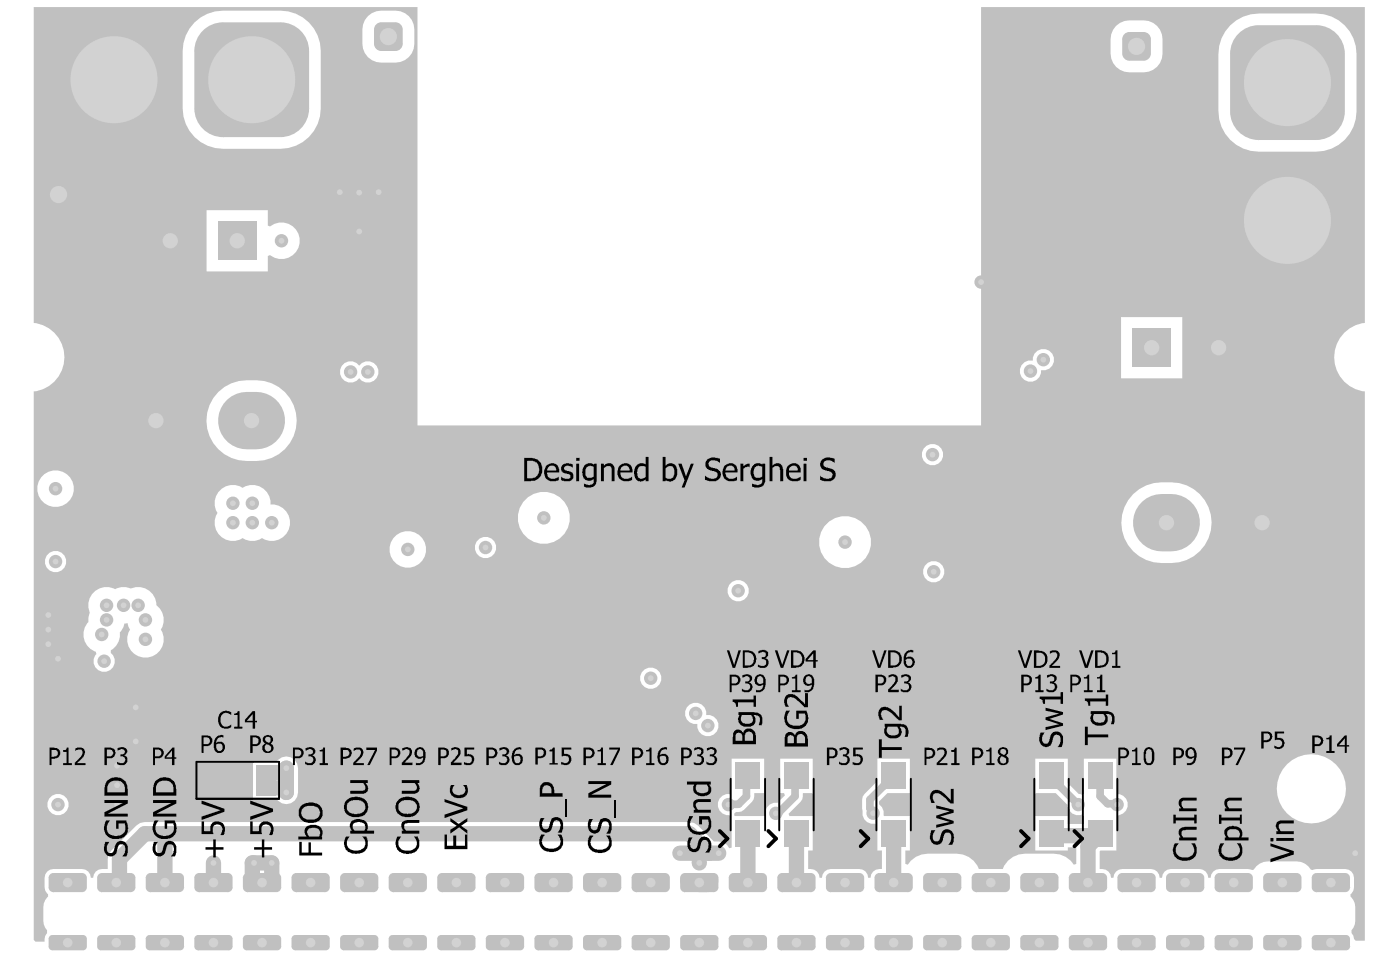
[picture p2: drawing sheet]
<svg xmlns="http://www.w3.org/2000/svg" width="243mm" height="166mm" viewBox="0 0 243 166" stroke-linecap="round" stroke-linejoin="round" font-family="sans-serif">
<path d="M5.9 1.2v54.9a6 6 0 0 1 5.3 6 6 6 0 0 1-5.3 5.9v95.4l.3 .3h1.6a1.56 1.56 0 0 1 .4-1.5v-.5a2.38 2.38 0 0 1-.7-1.7v-2.3a2.41 2.41 0 0 1 .9-1.9v-.4l-.2-.1a3.6 3.6 0 0 1 0-3.8l.5-.3 .6-.2h5a1.53 1.53 0 0 1 1.5 1.6h.4a1.53 1.53 0 0 1 1.5-1.6h1v-1.7l.2-.8 .4-.6 4.4-4.4 .7-.5 .8-.1h94.7l.8 .1 .6 .5 2.8 2.8a2.32 2.32 0 0 1 2.7 1.1l.4-.1v-5.3l-.1-.2-.2-.1a1.84 1.84 0 0 1-2.1-1.9 1.84 1.84 0 0 1 2.1-1.8l.2-.1 .1-.3v-5.7h5.7v5.9h-1.8v.6a3.8 3.8 0 0 1-2.7 2.7h-.5l-.3 .3 .1 .4h5h.2l.2-.3a1.8 1.8 0 0 1 2.1-2l1.3-1.3-.2-.4h-.6v-5.9h5.6v5.9h-1.7l-.1 1.1-.3 .5-2.1 2 .2 .4h4v6h-.8v3.2a1.64 1.64 0 0 1 2 1.6h.4a1.53 1.53 0 0 1 1.5-1.6h5a1.53 1.53 0 0 1 1.5 1.6h.5a1.6 1.6 0 0 1 1.9-1.6v-3.2h-.8v-4.4l-.3-.2a1.85 1.85 0 0 1-2.2-2.2 3.5 3.5 0 0 1 .3-3l2.2-2.2v-3.9h5.7v5.9h-3.9l-1.5 1.5v.4a2.3 2.3 0 0 1 .8 2l.1 .1h4.5v6h-.8v2.3l.4 .2a4.1 4.1 0 0 1 3.5-1.9h5a4.1 4.1 0 0 1 3.9 2.6h4.2a4.1 4.1 0 0 1 3.8-2.6h5a4.1 4.1 0 0 1 3.5 1.9l.4-.2v-2.8h-1.4v.5h-5.7v-6h5.7v1.4h2.7v-1.3l-.3-.4a1.78 1.78 0 0 1-2.5-1.6l-2-2.1h-3.6v-5.9h5.7v4.2l1.9 1.9 .5 .1 .3-.3v-5.9h5.7v5.9l.4 .2a1.84 1.84 0 0 1 1.6 1.8 1.84 1.84 0 0 1-1.6 1.9l-.4 .1v6h-2.8l-.1 .1v3.1a1.64 1.64 0 0 1 2 1.6h.4a1.53 1.53 0 0 1 1.5-1.6h5a1.53 1.53 0 0 1 1.5 1.6h.4a1.53 1.53 0 0 1 1.6-1.6h5a1.53 1.53 0 0 1 1.5 1.6h.4a1.53 1.53 0 0 1 1.5-1.6h5l.7 .2 .3-.1a2.86 2.86 0 0 1 2.5-1.4h4.9a2.86 2.86 0 0 1 2.5 1.4l.3 .1 .7-.2h5a1.53 1.53 0 0 1 1.5 1.6v1.6l-.1 .6-.5 .6v.4a2.39 2.39 0 0 1 .8 1.9v2.3a2.38 2.38 0 0 1-.6 1.7v.5l.3 .5 .1 .5 .3 .3h1.6v-95.5a6 6 0 0 1-5.3-5.9 6 6 0 0 1 5.3-6v-54.9h-66.7v72.7h-98v-72.7zM64 2.8l.6-.5a8 8 0 0 1 5.8 0 3.3 3.3 0 0 1 1.6 2.8v2.5a3.3 3.3 0 0 1-3.2 3.3h-2.5a3.3 3.3 0 0 1-3.3-3.3l.1-3.3 .3-.8zM194.1 4.5l.6-.5a8 8 0 0 1 5.8 0 3.3 3.3 0 0 1 1.6 2.8v2.5a3.3 3.3 0 0 1-3.2 3.3h-2.5a3.3 3.3 0 0 1-3.3-3.3l.1-3.3 .3-.8zM33.8 3.9a7 7 0 0 1 5-2.1h10a7 7 0 0 1 7 7.1v9.9a7 7 0 0 1-7 7.1h-10a7 7 0 0 1-7-7.1v-9.9a7 7 0 0 1 2-5zM213.9 4.4a7 7 0 0 1 5-2.1h9.9a7 7 0 0 1 7.1 7.1v9.9a7 7 0 0 1-7.1 7.1h-9.9a7 7 0 0 1-7.1-7.1v-9.9a7 7 0 0 1 2.1-5zM35.9 36.5h10.7v2.7l.4 .2a3.2 3.2 0 0 1 4.3 .3 3.2 3.2 0 0 1 0 4.3 3.2 3.2 0 0 1-4.3 .3l-.4 .2v2.7h-10.7zM59.9 63.1a1.84 1.84 0 0 1 2.6 .5 1.86 1.86 0 0 1 2.7-.3 1.86 1.86 0 0 1 0 2.7 1.86 1.86 0 0 1-2.7-.3 1.86 1.86 0 0 1-2.9 .2 1.86 1.86 0 0 1 .3-2.8zM194.9 55.1h10.7v10.7h-10.7zM177.6 63.5a2.05 2.05 0 0 1 2-.9 1.87 1.87 0 0 1 1.9-1.9 1.87 1.87 0 0 1 1.8 2.1 1.87 1.87 0 0 1-2.3 1.6 1.85 1.85 0 0 1-2.3 1.9 1.85 1.85 0 0 1-1.1-2.8zM37.9 68.1a7 7 0 0 1 5-2 8 8 0 0 1 6.6 2 7 7 0 0 1 1.6 7.7 7 7 0 0 1-6.5 4.3 8 8 0 0 1-6.7-2 7 7 0 0 1 0-10zM160.3 79a1.86 1.86 0 0 1 3.7 0 1.86 1.86 0 0 1-3.7 0zM38.6 84.9a3.1 3.1 0 0 1 3.6-.1 3.1 3.1 0 0 1 3.3-.1 3.1 3.1 0 0 1 1.5 3 3.2 3.2 0 0 1 3.3 3.9 3.2 3.2 0 0 1-4.7 1.9 3 3 0 0 1-3.4 0 3.2 3.2 0 0 1-4-.4 3.2 3.2 0 0 1-.4-3.9 3.1 3.1 0 0 1 .8-4.3zM6.5 84.9a3.2 3.2 0 0 1 6.3 0 3.2 3.2 0 0 1-6.3 0zM90 90a4.5 4.5 0 0 1 9.1 0 4.5 4.5 0 0 1-9.1 0zM82.6 95.2a1.87 1.87 0 0 1 3.7 0 1.87 1.87 0 0 1-3.7 0zM197 85.9a7 7 0 0 1 5-2.1 8 8 0 0 1 6.6 2.1 7 7 0 0 1 1.5 7.6 7 7 0 0 1-6.5 4.4 8 8 0 0 1-6.6-2.1 7 7 0 0 1 0-9.9zM67.7 95.5a3.2 3.2 0 0 1 6.4 0 3.2 3.2 0 0 1-6.4 0zM142.4 94.2a4.5 4.5 0 0 1 9.1 0 4.5 4.5 0 0 1-9.1 0zM7.8 97.6a1.86 1.86 0 0 1 3.7 0 1.86 1.86 0 0 1-3.7 0zM160.5 99.4a1.86 1.86 0 0 1 3.7 0 1.86 1.86 0 0 1-3.7 0zM16.6 102.7a3.1 3.1 0 0 1 3.4-.3 3.4 3.4 0 0 1 2.8-.1 3.2 3.2 0 0 1 4.4 2.9 3.1 3.1 0 0 1 .8 4.2 3.2 3.2 0 0 1-2.7 4.9 3.2 3.2 0 0 1-2.7-4.9l-.4-1.1-.6 .1-.1 .6-.7 .9a3.3 3.3 0 0 1-1.5 3.2v.4a1.85 1.85 0 0 1 .2 2.6 1.85 1.85 0 0 1-2.6 .2 1.85 1.85 0 0 1-.1-2.6l-.1-.4a3.1 3.1 0 0 1-1.3-5.2v-.8a1.61 1.61 0 0 0 0-1.7 3.2 3.2 0 0 1 1.2-2.9zM126.5 102.7a1.87 1.87 0 0 1 3.7 0 1.87 1.87 0 0 1-3.7 0zM111.3 117.9a1.87 1.87 0 0 1 3.7 0 1.87 1.87 0 0 1-3.7 0zM119.4 123a1.86 1.86 0 0 1 2.2-.7 1.86 1.86 0 0 1 1.2 2 1.86 1.86 0 0 1 2.1 1.7 1.86 1.86 0 0 1-1.9 2 1.86 1.86 0 0 1-1.8-2.2 1.85 1.85 0 0 1-1.8-.8 1.85 1.85 0 0 1 0-2zM44 132.3h4.2a2.05 2.05 0 0 1 2.2-.7 2.05 2.05 0 0 1 1.4 1.9v4.2a2.05 2.05 0 0 1-1.4 2 2.05 2.05 0 0 1-2.2-.7l-4.2-.1zM8.2 139.8a1.86 1.86 0 0 1 3.7 0 1.86 1.86 0 0 1-3.7 0zM222 137.1a6 6 0 0 1 12 0 6 6 0 0 1-12 0z" fill="#c0c0c0"/>
<g fill="none" stroke="#c0c0c0" stroke-width="2.7">
<path d="M46.3 134.6l.4-.3h2.3l.8-.8v4.2l-.8-.8h-2.3l-.4-.3v-1M28.7 144.9v8.5M37.1 150v3.4M43.9 150h3.4v3.1l-.4 .3h-2.7l-.3-.3zM118.2 148.3h6.8M119.6 153.1l.3 .3M119.6 153v.1M119.9 153.4h.1M121.6 149.8v.2M123.3 148.3l-3.4-3.4h-94.7l-4.4 4.4v3.8l-.4 .3h-.2M123.6 153.1l-.7 .6h-1.3M130 144.9v8.5"/>
<path d="M138.5 144.9v8.5M155.4 144.9v8.5M183.7 144.9v.3h6.7l.5-.4h.4v.2l-2.1 2.1v6.3"/>
</g>
<path d="M130 134.9l-.2 .2v3.3l-1.4 1.4h-1.7M138.5 134.9l-.3 .2v3.3l-2.7 2.8h-.4l-.2 .2M155.4 134.9v.1l-4.1 4v1.5l.5 .6v.2M182.8 134.9l1.5 1.4v.4l3.2 3.1M191.3 135.6v2.8l1.3 1.3h1.5l.1 .1M130 143.2v1.7M138.5 144.8v.1" fill="none" stroke="#c0c0c0" stroke-width="1.3"/>
<circle cx="62.5" cy="40.2" r="1.16" fill="#c0c0c0"/>
<circle cx="62.5" cy="40.2" r=".5" fill="#d2d2d2"/>
<circle cx="65.8" cy="33.4" r="1.16" fill="#c0c0c0"/>
<circle cx="65.8" cy="33.4" r=".5" fill="#d2d2d2"/>
<circle cx="62.5" cy="33.5" r="1.16" fill="#c0c0c0"/>
<circle cx="62.5" cy="33.5" r=".5" fill="#d2d2d2"/>
<circle cx="59.1" cy="33.4" r="1.16" fill="#c0c0c0"/>
<circle cx="59.1" cy="33.4" r=".5" fill="#d2d2d2"/>
<circle cx="37.1" cy="150" r="1.16" fill="#c0c0c0"/>
<circle cx="37.1" cy="150" r=".5" fill="#d2d2d2"/>
<circle cx="126.7" cy="139.8" r="1.16" fill="#c0c0c0"/>
<circle cx="126.7" cy="139.8" r=".5" fill="#d2d2d2"/>
<circle cx="118.2" cy="148.3" r="1.16" fill="#c0c0c0"/>
<circle cx="118.2" cy="148.3" r=".5" fill="#d2d2d2"/>
<circle cx="121.6" cy="150" r="1.16" fill="#c0c0c0"/>
<circle cx="121.6" cy="150" r=".5" fill="#d2d2d2"/>
<circle cx="125" cy="148.3" r="1.16" fill="#c0c0c0"/>
<circle cx="125" cy="148.3" r=".5" fill="#d2d2d2"/>
<circle cx="134.9" cy="141.4" r="1.16" fill="#c0c0c0"/>
<circle cx="134.9" cy="141.4" r=".5" fill="#d2d2d2"/>
<circle cx="151.8" cy="141.3" r="1.16" fill="#c0c0c0"/>
<circle cx="151.8" cy="141.3" r=".5" fill="#d2d2d2"/>
<circle cx="44.2" cy="150" r="1.16" fill="#c0c0c0"/>
<circle cx="44.2" cy="150" r=".5" fill="#d2d2d2"/>
<circle cx="121" cy="124" r="1.16" fill="#c0c0c0"/>
<circle cx="121" cy="124" r=".5" fill="#d2d2d2"/>
<circle cx="123.1" cy="126.1" r="1.16" fill="#c0c0c0"/>
<circle cx="123.1" cy="126.1" r=".5" fill="#d2d2d2"/>
<circle cx="94.6" cy="90" r="1.16" fill="#c0c0c0"/>
<circle cx="94.6" cy="90" r=".5" fill="#d2d2d2"/>
<circle cx="146.9" cy="94.2" r="1.16" fill="#c0c0c0"/>
<circle cx="146.9" cy="94.2" r=".5" fill="#d2d2d2"/>
<circle cx="128.3" cy="102.7" r="1.16" fill="#c0c0c0"/>
<circle cx="128.3" cy="102.7" r=".5" fill="#d2d2d2"/>
<circle cx="194.2" cy="139.8" r="1.16" fill="#c0c0c0"/>
<circle cx="194.2" cy="139.8" r=".5" fill="#d2d2d2"/>
<circle cx="187.5" cy="139.8" r="1.16" fill="#c0c0c0"/>
<circle cx="187.5" cy="139.8" r=".5" fill="#d2d2d2"/>
<circle cx="179.2" cy="64.5" r="1.16" fill="#c0c0c0"/>
<circle cx="179.2" cy="64.5" r=".5" fill="#d2d2d2"/>
<circle cx="181.4" cy="62.5" r="1.16" fill="#c0c0c0"/>
<circle cx="181.4" cy="62.5" r=".5" fill="#d2d2d2"/>
<circle cx="9.7" cy="84.9" r="1.16" fill="#c0c0c0"/>
<circle cx="9.7" cy="84.9" r=".5" fill="#d2d2d2"/>
<circle cx="9.7" cy="97.6" r="1.16" fill="#c0c0c0"/>
<circle cx="9.7" cy="97.6" r=".5" fill="#d2d2d2"/>
<circle cx="84.4" cy="95.2" r="1.16" fill="#c0c0c0"/>
<circle cx="84.4" cy="95.2" r=".5" fill="#d2d2d2"/>
<circle cx="49.8" cy="133.5" r="1.16" fill="#c0c0c0"/>
<circle cx="49.8" cy="133.5" r=".5" fill="#d2d2d2"/>
<circle cx="49.8" cy="137.7" r="1.16" fill="#c0c0c0"/>
<circle cx="49.8" cy="137.7" r=".5" fill="#d2d2d2"/>
<circle cx="70.9" cy="95.5" r="1.16" fill="#c0c0c0"/>
<circle cx="70.9" cy="95.5" r=".5" fill="#d2d2d2"/>
<circle cx="47.3" cy="150" r="1.16" fill="#c0c0c0"/>
<circle cx="47.3" cy="150" r=".5" fill="#d2d2d2"/>
<circle cx="162.3" cy="99.4" r="1.16" fill="#c0c0c0"/>
<circle cx="162.3" cy="99.4" r=".5" fill="#d2d2d2"/>
<circle cx="61" cy="64.6" r="1.16" fill="#c0c0c0"/>
<circle cx="61" cy="64.6" r=".5" fill="#d2d2d2"/>
<circle cx="64" cy="64.6" r="1.16" fill="#c0c0c0"/>
<circle cx="64" cy="64.6" r=".5" fill="#d2d2d2"/>
<circle cx="48.9" cy="41.8" r="1.16" fill="#c0c0c0"/>
<circle cx="48.9" cy="41.8" r=".5" fill="#d2d2d2"/>
<circle cx="47.3" cy="90.8" r="1.16" fill="#c0c0c0"/>
<circle cx="47.3" cy="90.8" r=".5" fill="#d2d2d2"/>
<circle cx="43.9" cy="90.8" r="1.16" fill="#c0c0c0"/>
<circle cx="43.9" cy="90.8" r=".5" fill="#d2d2d2"/>
<circle cx="40.5" cy="87.5" r="1.16" fill="#c0c0c0"/>
<circle cx="40.5" cy="87.5" r=".5" fill="#d2d2d2"/>
<circle cx="40.5" cy="90.8" r="1.16" fill="#c0c0c0"/>
<circle cx="40.5" cy="90.8" r=".5" fill="#d2d2d2"/>
<circle cx="170.6" cy="49" r="1.16" fill="#c0c0c0"/>
<circle cx="170.6" cy="49" r=".5" fill="#d2d2d2"/>
<circle cx="20.4" cy="139.8" r="1.16" fill="#c0c0c0"/>
<circle cx="20.4" cy="139.8" r=".5" fill="#d2d2d2"/>
<circle cx="20.4" cy="136.5" r="1.16" fill="#c0c0c0"/>
<circle cx="20.4" cy="136.5" r=".5" fill="#d2d2d2"/>
<circle cx="20.4" cy="133.1" r="1.16" fill="#c0c0c0"/>
<circle cx="20.4" cy="133.1" r=".5" fill="#d2d2d2"/>
<circle cx="23.6" cy="122.9" r="1.16" fill="#c0c0c0"/>
<circle cx="23.6" cy="122.9" r=".5" fill="#d2d2d2"/>
<circle cx="23.6" cy="128.9" r="1.16" fill="#c0c0c0"/>
<circle cx="23.6" cy="128.9" r=".5" fill="#d2d2d2"/>
<circle cx="10.1" cy="114.5" r="1.16" fill="#c0c0c0"/>
<circle cx="10.1" cy="114.5" r=".5" fill="#d2d2d2"/>
<circle cx="8.4" cy="112" r="1.16" fill="#c0c0c0"/>
<circle cx="8.4" cy="112" r=".5" fill="#d2d2d2"/>
<circle cx="8.4" cy="109.4" r="1.16" fill="#c0c0c0"/>
<circle cx="8.4" cy="109.4" r=".5" fill="#d2d2d2"/>
<circle cx="8.4" cy="106.9" r="1.16" fill="#c0c0c0"/>
<circle cx="8.4" cy="106.9" r=".5" fill="#d2d2d2"/>
<circle cx="162.1" cy="79" r="1.16" fill="#c0c0c0"/>
<circle cx="162.1" cy="79" r=".5" fill="#d2d2d2"/>
<circle cx="113.1" cy="117.9" r="1.16" fill="#c0c0c0"/>
<circle cx="113.1" cy="117.9" r=".5" fill="#d2d2d2"/>
<circle cx="18.1" cy="114.9" r="1.16" fill="#c0c0c0"/>
<circle cx="18.1" cy="114.9" r=".5" fill="#d2d2d2"/>
<circle cx="17.7" cy="110.3" r="1.16" fill="#c0c0c0"/>
<circle cx="17.7" cy="110.3" r=".5" fill="#d2d2d2"/>
<circle cx="24" cy="105.2" r="1.16" fill="#c0c0c0"/>
<circle cx="24" cy="105.2" r=".5" fill="#d2d2d2"/>
<circle cx="18.5" cy="105.2" r="1.16" fill="#c0c0c0"/>
<circle cx="18.5" cy="105.2" r=".5" fill="#d2d2d2"/>
<circle cx="21.5" cy="105.2" r="1.16" fill="#c0c0c0"/>
<circle cx="21.5" cy="105.2" r=".5" fill="#d2d2d2"/>
<circle cx="43.9" cy="87.5" r="1.16" fill="#c0c0c0"/>
<circle cx="43.9" cy="87.5" r=".5" fill="#d2d2d2"/>
<circle cx="10.1" cy="139.8" r="1.16" fill="#c0c0c0"/>
<circle cx="10.1" cy="139.8" r=".5" fill="#d2d2d2"/>
<circle cx="18.5" cy="107.7" r="1.16" fill="#c0c0c0"/>
<circle cx="18.5" cy="107.7" r=".5" fill="#d2d2d2"/>
<circle cx="25.3" cy="107.7" r="1.16" fill="#c0c0c0"/>
<circle cx="25.3" cy="107.7" r=".5" fill="#d2d2d2"/>
<circle cx="25.3" cy="111.1" r="1.16" fill="#c0c0c0"/>
<circle cx="25.3" cy="111.1" r=".5" fill="#d2d2d2"/>
<path d="M186.5 162.5h5.3l.7 .7v1.3l-.7 .7h-5.3l-.7-.7v-1.3z" fill-rule="evenodd" fill="#c0c0c0"/>
<g fill="#c0c0c0">
<path d="M186.5 164.5v.7zM185.8 164.5h.7v.7a.66 .66 0 0 1-.7-.7z"/>
<path d="M191.8 164.5h.7zM191.8 164.5h.7a.66 .66 0 0 1-.7 .7z"/>
<path d="M191.8 162.5v.7zM191.8 162.5a.66 .66 0 0 1 .7 .7h-.7z"/>
<path d="M185.8 163.2h.7zM186 162.7l.5-.2v.7h-.7z"/>
</g>
<circle cx="189.2" cy="163.8" r=".83" fill="#d2d2d2"/>
<path d="M178.1 162.5h5.3l.6 .7v1.3l-.6 .7h-5.3l-.7-.7v-1.3z" fill-rule="evenodd" fill="#c0c0c0"/>
<g fill="#c0c0c0">
<path d="M178.1 164.5v.7zM177.4 164.5h.7v.7a.66 .66 0 0 1-.7-.7z"/>
<path d="M183.4 164.5h.6zM183.4 164.5h.6a.66 .66 0 0 1-.6 .7z"/>
<path d="M183.4 162.5v.7zM183.4 162.5a.66 .66 0 0 1 .6 .7h-.6z"/>
<path d="M177.4 163.2h.7zM177.6 162.7l.5-.2v.7h-.7z"/>
</g>
<circle cx="180.7" cy="163.8" r=".83" fill="#d2d2d2"/>
<path d="M169.6 162.5h5.3l.7 .7v1.3l-.7 .7h-5.3l-.7-.7v-1.3z" fill-rule="evenodd" fill="#c0c0c0"/>
<g fill="#c0c0c0">
<path d="M169.6 164.5v.7zM168.9 164.5h.7v.7a.66 .66 0 0 1-.7-.7z"/>
<path d="M174.9 164.5h.7zM174.9 164.5h.7a.66 .66 0 0 1-.7 .7z"/>
<path d="M174.9 162.5v.7zM174.9 162.5a.66 .66 0 0 1 .7 .7h-.7z"/>
<path d="M168.9 163.2h.7zM169.1 162.7l.5-.2v.7h-.7z"/>
</g>
<circle cx="172.3" cy="163.8" r=".83" fill="#d2d2d2"/>
<path d="M161.2 162.5h5.3l.6 .7v1.3l-.6 .7h-5.3l-.7-.7v-1.3z" fill-rule="evenodd" fill="#c0c0c0"/>
<g fill="#c0c0c0">
<path d="M161.2 164.5v.7zM160.5 164.5h.7v.7a.66 .66 0 0 1-.7-.7z"/>
<path d="M166.5 164.5h.6zM166.5 164.5h.6a.66 .66 0 0 1-.6 .7z"/>
<path d="M166.5 162.5v.7zM166.5 162.5a.66 .66 0 0 1 .6 .7h-.6z"/>
<path d="M160.5 163.2h.7zM160.7 162.7l.5-.2v.7h-.7z"/>
</g>
<circle cx="163.8" cy="163.8" r=".83" fill="#d2d2d2"/>
<path d="M152.7 162.5h5.3l.7 .7v1.3l-.7 .7h-5.3l-.7-.7v-1.3z" fill-rule="evenodd" fill="#c0c0c0"/>
<g fill="#c0c0c0">
<path d="M152.7 164.5v.7zM152 164.5h.7v.7a.66 .66 0 0 1-.7-.7z"/>
<path d="M158 164.5h.7zM158 164.5h.7a.66 .66 0 0 1-.7 .7z"/>
<path d="M158 162.5v.7zM158 162.5a.66 .66 0 0 1 .7 .7h-.7z"/>
<path d="M152 163.2h.7zM152.2 162.7l.5-.2v.7h-.7z"/>
</g>
<circle cx="155.4" cy="163.8" r=".83" fill="#d2d2d2"/>
<path d="M228.7 162.5h5.4l.6 .7v1.3l-.6 .7h-5.4l-.6-.7v-1.3z" fill-rule="evenodd" fill="#c0c0c0"/>
<g fill="#c0c0c0">
<path d="M228.7 164.5v.7zM228.1 164.5h.6v.7a.66 .66 0 0 1-.6-.7z"/>
<path d="M234.1 164.5h.6zM234.1 164.5h.6a.66 .66 0 0 1-.6 .7z"/>
<path d="M234.1 162.5v.7zM234.1 162.5a.66 .66 0 0 1 .6 .7h-.6z"/>
<path d="M228.1 163.2h.6zM228.3 162.7l.4-.2v.7h-.6z"/>
</g>
<circle cx="231.4" cy="163.8" r=".83" fill="#d2d2d2"/>
<path d="M195 162.5h5.3l.6 .7v1.3l-.6 .7h-5.3l-.7-.7v-1.3z" fill-rule="evenodd" fill="#c0c0c0"/>
<g fill="#c0c0c0">
<path d="M195 164.5v.7zM194.3 164.5h.7v.7a.66 .66 0 0 1-.7-.7z"/>
<path d="M200.3 164.5h.6zM200.3 164.5h.6a.66 .66 0 0 1-.6 .7z"/>
<path d="M200.3 162.5v.7zM200.3 162.5a.66 .66 0 0 1 .6 .7h-.6z"/>
<path d="M194.3 163.2h.7zM194.5 162.7l.5-.2v.7h-.7z"/>
</g>
<circle cx="197.6" cy="163.8" r=".83" fill="#d2d2d2"/>
<path d="M203.4 162.5h5.3l.7 .7v1.3l-.7 .7h-5.3l-.7-.7v-1.3z" fill-rule="evenodd" fill="#c0c0c0"/>
<g fill="#c0c0c0">
<path d="M203.4 164.5v.7zM202.7 164.5h.7v.7a.66 .66 0 0 1-.7-.7z"/>
<path d="M208.7 164.5h.7zM208.7 164.5h.7a.66 .66 0 0 1-.7 .7z"/>
<path d="M208.7 162.5v.7zM208.7 162.5a.66 .66 0 0 1 .7 .7h-.7z"/>
<path d="M202.7 163.2h.7zM202.9 162.7l.5-.2v.7h-.7z"/>
</g>
<circle cx="206.1" cy="163.8" r=".83" fill="#d2d2d2"/>
<path d="M211.8 162.5h5.4l.6 .7v1.3l-.6 .7h-5.4l-.6-.7v-1.3z" fill-rule="evenodd" fill="#c0c0c0"/>
<g fill="#c0c0c0">
<path d="M211.8 164.5v.7zM211.2 164.5h.6v.7a.66 .66 0 0 1-.6-.7z"/>
<path d="M217.2 164.5h.6zM217.2 164.5h.6a.66 .66 0 0 1-.6 .7z"/>
<path d="M217.2 162.5v.7zM217.2 162.5a.66 .66 0 0 1 .6 .7h-.6z"/>
<path d="M211.2 163.2h.6zM211.4 162.7l.4-.2v.7h-.6z"/>
</g>
<circle cx="214.5" cy="163.8" r=".83" fill="#d2d2d2"/>
<path d="M220.3 162.5h5.3l.7 .7v1.3l-.7 .7h-5.3l-.7-.7v-1.3z" fill-rule="evenodd" fill="#c0c0c0"/>
<g fill="#c0c0c0">
<path d="M220.3 164.5v.7zM219.6 164.5h.7v.7a.66 .66 0 0 1-.7-.7z"/>
<path d="M225.6 164.5h.7zM225.6 164.5h.7a.66 .66 0 0 1-.7 .7z"/>
<path d="M225.6 162.5v.7zM225.6 162.5a.66 .66 0 0 1 .7 .7h-.7z"/>
<path d="M219.6 163.2h.7zM219.8 162.7l.5-.2v.7h-.7z"/>
</g>
<circle cx="223" cy="163.8" r=".83" fill="#d2d2d2"/>
<path d="M135.8 162.5h5.3l.7 .7v1.3l-.7 .7h-5.3l-.6-.7v-1.3z" fill-rule="evenodd" fill="#c0c0c0"/>
<g fill="#c0c0c0">
<path d="M135.8 164.5v.7zM135.2 164.5h.6v.7a.66 .66 0 0 1-.6-.7z"/>
<path d="M141.1 164.5h.7zM141.1 164.5h.7a.66 .66 0 0 1-.7 .7z"/>
<path d="M141.1 162.5v.7zM141.1 162.5a.66 .66 0 0 1 .7 .7h-.7z"/>
<path d="M135.2 163.2h.6zM135.4 162.7l.4-.2v.7h-.6z"/>
</g>
<circle cx="138.5" cy="163.8" r=".83" fill="#d2d2d2"/>
<path d="M118.9 162.5h5.3l.7 .7v1.3l-.7 .7h-5.3l-.6-.7v-1.3z" fill-rule="evenodd" fill="#c0c0c0"/>
<g fill="#c0c0c0">
<path d="M118.9 164.5v.7zM118.3 164.5h.6v.7a.66 .66 0 0 1-.6-.7z"/>
<path d="M124.2 164.5h.7zM124.2 164.5h.7a.66 .66 0 0 1-.7 .7z"/>
<path d="M124.2 162.5v.7zM124.2 162.5a.66 .66 0 0 1 .7 .7h-.7z"/>
<path d="M118.3 163.2h.6zM118.5 162.7l.4-.2v.7h-.6z"/>
</g>
<circle cx="121.6" cy="163.8" r=".83" fill="#d2d2d2"/>
<path d="M127.4 162.5h5.3l.7 .7v1.3l-.7 .7h-5.3l-.7-.7v-1.3z" fill-rule="evenodd" fill="#c0c0c0"/>
<g fill="#c0c0c0">
<path d="M127.4 164.5v.7zM126.7 164.5h.7v.7a.66 .66 0 0 1-.7-.7z"/>
<path d="M132.7 164.5h.7zM132.7 164.5h.7a.66 .66 0 0 1-.7 .7z"/>
<path d="M132.7 162.5v.7zM132.7 162.5a.66 .66 0 0 1 .7 .7h-.7z"/>
<path d="M126.7 163.2h.7zM126.9 162.7l.5-.2v.7h-.7z"/>
</g>
<circle cx="130" cy="163.8" r=".83" fill="#d2d2d2"/>
<path d="M110.5 162.5h5.3l.7 .7v1.3l-.7 .7h-5.3l-.7-.7v-1.3z" fill-rule="evenodd" fill="#c0c0c0"/>
<g fill="#c0c0c0">
<path d="M110.5 164.5v.7zM109.8 164.5h.7v.7a.66 .66 0 0 1-.7-.7z"/>
<path d="M115.8 164.5h.7zM115.8 164.5h.7a.66 .66 0 0 1-.7 .7z"/>
<path d="M115.8 162.5v.7zM115.8 162.5a.66 .66 0 0 1 .7 .7h-.7z"/>
<path d="M109.8 163.2h.7zM110 162.7l.5-.2v.7h-.7z"/>
</g>
<circle cx="113.1" cy="163.8" r=".83" fill="#d2d2d2"/>
<path d="M76.7 162.5h5.3l.7 .7v1.3l-.7 .7h-5.3l-.7-.7v-1.3z" fill-rule="evenodd" fill="#c0c0c0"/>
<g fill="#c0c0c0">
<path d="M76.7 164.5v.7zM76 164.5h.7v.7a.66 .66 0 0 1-.7-.7z"/>
<path d="M82 164.5h.7zM82 164.5h.7a.66 .66 0 0 1-.7 .7z"/>
<path d="M82 162.5v.7zM82 162.5a.66 .66 0 0 1 .7 .7h-.7z"/>
<path d="M76 163.2h.7zM76.2 162.7l.5-.2v.7h-.7z"/>
</g>
<circle cx="79.4" cy="163.8" r=".83" fill="#d2d2d2"/>
<path d="M102 162.5h5.4l.6 .7v1.3l-.6 .7h-5.4l-.6-.7v-1.3z" fill-rule="evenodd" fill="#c0c0c0"/>
<g fill="#c0c0c0">
<path d="M102 164.5v.7zM101.4 164.5h.6v.7a.66 .66 0 0 1-.6-.7z"/>
<path d="M107.4 164.5h.6zM107.4 164.5h.6a.66 .66 0 0 1-.6 .7z"/>
<path d="M107.4 162.5v.7zM107.4 162.5a.66 .66 0 0 1 .6 .7h-.6z"/>
<path d="M101.4 163.2h.6zM101.6 162.7l.4-.2v.7h-.6z"/>
</g>
<circle cx="104.7" cy="163.8" r=".83" fill="#d2d2d2"/>
<path d="M85.1 162.5h5.4l.6 .7v1.3l-.6 .7h-5.4l-.6-.7v-1.3z" fill-rule="evenodd" fill="#c0c0c0"/>
<g fill="#c0c0c0">
<path d="M85.1 164.5v.7zM84.5 164.5h.6v.7a.66 .66 0 0 1-.6-.7z"/>
<path d="M90.5 164.5h.6zM90.5 164.5h.6a.66 .66 0 0 1-.6 .7z"/>
<path d="M90.5 162.5v.7zM90.5 162.5a.66 .66 0 0 1 .6 .7h-.6z"/>
<path d="M84.5 163.2h.6zM84.7 162.7l.4-.2v.7h-.6z"/>
</g>
<circle cx="87.8" cy="163.8" r=".83" fill="#d2d2d2"/>
<path d="M68.2 162.5h5.4l.6 .7v1.3l-.6 .7h-5.4l-.6-.7v-1.3z" fill-rule="evenodd" fill="#c0c0c0"/>
<g fill="#c0c0c0">
<path d="M68.2 164.5v.7zM67.6 164.5h.6v.7a.66 .66 0 0 1-.6-.7z"/>
<path d="M73.6 164.5h.6zM73.6 164.5h.6a.66 .66 0 0 1-.6 .7z"/>
<path d="M73.6 162.5v.7zM73.6 162.5a.66 .66 0 0 1 .6 .7h-.6z"/>
<path d="M67.6 163.2h.6zM67.8 162.7l.4-.2v.7h-.6z"/>
</g>
<circle cx="70.9" cy="163.8" r=".83" fill="#d2d2d2"/>
<path d="M93.6 162.5h5.3l.7 .7v1.3l-.7 .7h-5.3l-.7-.7v-1.3z" fill-rule="evenodd" fill="#c0c0c0"/>
<g fill="#c0c0c0">
<path d="M93.6 164.5v.7zM92.9 164.5h.7v.7a.66 .66 0 0 1-.7-.7z"/>
<path d="M98.9 164.5h.7zM98.9 164.5h.7a.66 .66 0 0 1-.7 .7z"/>
<path d="M98.9 162.5v.7zM98.9 162.5a.66 .66 0 0 1 .7 .7h-.7z"/>
<path d="M92.9 163.2h.7zM93.1 162.7l.5-.2v.7h-.7z"/>
</g>
<circle cx="96.2" cy="163.8" r=".83" fill="#d2d2d2"/>
<path d="M51.3 162.5h5.4l.6 .7v1.3l-.6 .7h-5.4l-.6-.7v-1.3z" fill-rule="evenodd" fill="#c0c0c0"/>
<g fill="#c0c0c0">
<path d="M51.3 164.5v.7zM50.7 164.5h.6v.7a.66 .66 0 0 1-.6-.7z"/>
<path d="M56.7 164.5h.6zM56.7 164.5h.6a.66 .66 0 0 1-.6 .7z"/>
<path d="M56.7 162.5v.7zM56.7 162.5a.66 .66 0 0 1 .6 .7h-.6z"/>
<path d="M50.7 163.2h.6zM50.9 162.7l.4-.2v.7h-.6z"/>
</g>
<circle cx="54" cy="163.8" r=".83" fill="#d2d2d2"/>
<path d="M59.8 162.5h5.3l.7 .7v1.3l-.7 .7h-5.3l-.7-.7v-1.3z" fill-rule="evenodd" fill="#c0c0c0"/>
<g fill="#c0c0c0">
<path d="M59.8 164.5v.7zM59.1 164.5h.7v.7a.66 .66 0 0 1-.7-.7z"/>
<path d="M65.1 164.5h.7zM65.1 164.5h.7a.66 .66 0 0 1-.7 .7z"/>
<path d="M65.1 162.5v.7zM65.1 162.5a.66 .66 0 0 1 .7 .7h-.7z"/>
<path d="M59.1 163.2h.7zM59.3 162.7l.5-.2v.7h-.7z"/>
</g>
<circle cx="62.5" cy="163.8" r=".83" fill="#d2d2d2"/>
<path d="M42.9 162.5h5.3l.7 .7v1.3l-.7 .7h-5.3l-.7-.7v-1.3z" fill-rule="evenodd" fill="#c0c0c0"/>
<g fill="#c0c0c0">
<path d="M42.9 164.5v.7zM42.2 164.5h.7v.7a.66 .66 0 0 1-.7-.7z"/>
<path d="M48.2 164.5h.7zM48.2 164.5h.7a.66 .66 0 0 1-.7 .7z"/>
<path d="M48.2 162.5v.7zM48.2 162.5a.66 .66 0 0 1 .7 .7h-.7z"/>
<path d="M42.2 163.2h.7zM42.4 162.7l.5-.2v.7h-.7z"/>
</g>
<circle cx="45.6" cy="163.8" r=".83" fill="#d2d2d2"/>
<path d="M34.5 162.5h5.3l.6 .7v1.3l-.6 .7h-5.3l-.7-.7v-1.3z" fill-rule="evenodd" fill="#c0c0c0"/>
<g fill="#c0c0c0">
<path d="M34.5 164.5v.7zM33.8 164.5h.7v.7a.66 .66 0 0 1-.7-.7z"/>
<path d="M39.8 164.5h.6zM39.8 164.5h.6a.66 .66 0 0 1-.6 .7z"/>
<path d="M39.8 162.5v.7zM39.8 162.5a.66 .66 0 0 1 .6 .7h-.6z"/>
<path d="M33.8 163.2h.7zM34 162.7l.5-.2v.7h-.7z"/>
</g>
<circle cx="37.1" cy="163.8" r=".83" fill="#d2d2d2"/>
<path d="M9.1 162.5h5.3l.7 .7v1.3l-.7 .7h-5.3l-.7-.7v-1.3z" fill-rule="evenodd" fill="#c0c0c0"/>
<g fill="#c0c0c0">
<path d="M9.1 164.5v.7zM8.4 164.5h.7v.7a.66 .66 0 0 1-.7-.7z"/>
<path d="M14.4 164.5h.7zM14.4 164.5h.7a.66 .66 0 0 1-.7 .7z"/>
<path d="M14.4 162.5v.7zM14.4 162.5a.66 .66 0 0 1 .7 .7h-.7z"/>
<path d="M8.4 163.2h.7zM8.6 162.7l.5-.2v.7h-.7z"/>
</g>
<circle cx="11.8" cy="163.8" r=".83" fill="#d2d2d2"/>
<path d="M26 162.5h5.3l.7 .7v1.3l-.7 .7h-5.3l-.7-.7v-1.3z" fill-rule="evenodd" fill="#c0c0c0"/>
<g fill="#c0c0c0">
<path d="M26 164.5v.7zM25.3 164.5h.7v.7a.66 .66 0 0 1-.7-.7z"/>
<path d="M31.3 164.5h.7zM31.3 164.5h.7a.66 .66 0 0 1-.7 .7z"/>
<path d="M31.3 162.5v.7zM31.3 162.5a.66 .66 0 0 1 .7 .7h-.7z"/>
<path d="M25.3 163.2h.7zM25.5 162.7l.5-.2v.7h-.7z"/>
</g>
<circle cx="28.7" cy="163.8" r=".83" fill="#d2d2d2"/>
<path d="M17.6 162.5h5.3l.6 .7v1.3l-.6 .7h-5.3l-.7-.7v-1.3z" fill-rule="evenodd" fill="#c0c0c0"/>
<g fill="#c0c0c0">
<path d="M17.6 164.5v.7zM16.9 164.5h.7v.7a.66 .66 0 0 1-.7-.7z"/>
<path d="M22.9 164.5h.6zM22.9 164.5h.6a.66 .66 0 0 1-.6 .7z"/>
<path d="M22.9 162.5v.7zM22.9 162.5a.66 .66 0 0 1 .6 .7h-.6z"/>
<path d="M16.9 163.2h.7zM17.1 162.7l.5-.2v.7h-.7z"/>
</g>
<circle cx="20.2" cy="163.8" r=".83" fill="#d2d2d2"/>
<path d="M51.5 151.7h5l.8 .9v1.6l-.8 .9h-5l-.8-.9v-1.6z" fill-rule="evenodd" fill="#c0c0c0"/>
<g fill="#c0c0c0">
<path d="M56.5 151.7v.9zM56.5 151.7a.83 .83 0 0 1 .8 .9h-.8z"/>
<path d="M50.7 152.6h.8zM50.9 152l.6-.3v.9h-.8z"/>
<path d="M51.5 154.2v.9zM50.7 154.2h.8v.9a.83 .83 0 0 1-.8-.9z"/>
<path d="M56.5 154.2h.8zM56.5 154.2h.8a.83 .83 0 0 1-.8 .9z"/>
</g>
<circle cx="54" cy="153.4" r=".83" fill="#d2d2d2"/>
<path d="M60 151.7h5l.8 .9v1.6l-.8 .9h-5l-.9-.9v-1.6z" fill-rule="evenodd" fill="#c0c0c0"/>
<g fill="#c0c0c0">
<path d="M65 151.7v.9zM65 151.7a.83 .83 0 0 1 .8 .9h-.8z"/>
<path d="M59.1 152.6h.9zM59.4 152l.6-.3v.9h-.9z"/>
<path d="M60 154.2v.9zM59.1 154.2h.9v.9a.83 .83 0 0 1-.9-.9z"/>
<path d="M65 154.2h.8zM65 154.2h.8a.83 .83 0 0 1-.8 .9z"/>
</g>
<circle cx="62.5" cy="153.4" r=".83" fill="#d2d2d2"/>
<path d="M43.1 151.7h5l.8 .9v1.6l-.8 .9h-5l-.9-.9v-1.6z" fill-rule="evenodd" fill="#c0c0c0"/>
<g fill="#c0c0c0">
<path d="M48.1 151.7v.9zM48.1 151.7a.83 .83 0 0 1 .8 .9h-.8z"/>
<path d="M42.2 152.6h.9zM42.5 152l.6-.3v.9h-.9z"/>
<path d="M43.1 154.2v.9zM42.2 154.2h.9v.9a.83 .83 0 0 1-.9-.9z"/>
<path d="M48.1 154.2h.8zM48.1 154.2h.8a.83 .83 0 0 1-.8 .9z"/>
</g>
<circle cx="45.6" cy="153.4" r=".83" fill="#d2d2d2"/>
<path d="M34.6 151.7h5l.8 .9v1.6l-.8 .9h-5l-.8-.9v-1.6z" fill-rule="evenodd" fill="#c0c0c0"/>
<g fill="#c0c0c0">
<path d="M39.6 151.7v.9zM39.6 151.7a.83 .83 0 0 1 .8 .9h-.8z"/>
<path d="M33.8 152.6h.8zM34 152l.6-.3v.9h-.8z"/>
<path d="M34.6 154.2v.9zM33.8 154.2h.8v.9a.83 .83 0 0 1-.8-.9z"/>
<path d="M39.6 154.2h.8zM39.6 154.2h.8a.83 .83 0 0 1-.8 .9z"/>
</g>
<circle cx="37.1" cy="153.4" r=".83" fill="#d2d2d2"/>
<path d="M26.2 151.7h5l.8 .9v1.6l-.8 .9h-5l-.9-.9v-1.6z" fill-rule="evenodd" fill="#c0c0c0"/>
<g fill="#c0c0c0">
<path d="M31.2 151.7v.9zM31.2 151.7a.83 .83 0 0 1 .8 .9h-.8z"/>
<path d="M25.3 152.6h.9zM25.6 152l.6-.3v.9h-.9z"/>
<path d="M26.2 154.2v.9zM25.3 154.2h.9v.9a.83 .83 0 0 1-.9-.9z"/>
<path d="M31.2 154.2h.8zM31.2 154.2h.8a.83 .83 0 0 1-.8 .9z"/>
</g>
<circle cx="28.7" cy="153.4" r=".83" fill="#d2d2d2"/>
<path d="M33.8 8.9l5-5h10l4.9 5v9.9l-4.9 5h-10l-5-5z" fill-rule="evenodd" fill="#c0c0c0"/>
<g fill="#c0c0c0">
<path d="M38.8 18.8v5zM33.8 18.8h5v5a5 5 0 0 1-5-5z"/>
<path d="M48.8 18.8h4.9zM48.8 18.8h4.9a5 5 0 0 1-4.9 5z"/>
<path d="M48.8 3.9v5zM48.8 3.9a5 5 0 0 1 4.9 5h-4.9z"/>
<path d="M33.8 8.9h5zM35.6 5.1a5 5 0 0 1 3.2-1.2v5h-5a5 5 0 0 1 1.8-3.8z"/>
</g>
<circle cx="43.8" cy="13.9" r="7.6" fill="#d2d2d2"/>
<circle cx="19.8" cy="13.9" r="10" fill="#c0c0c0"/>
<circle cx="19.8" cy="13.9" r="7.6" fill="#d2d2d2"/>
<path d="M37.9 38.5h6.7v6.7h-6.7z" fill-rule="evenodd" fill="#c0c0c0"/>
<circle cx="41.2" cy="41.8" r="1.33" fill="#d2d2d2"/>
<circle cx="29.6" cy="41.8" r="3.3" fill="#c0c0c0"/>
<circle cx="29.6" cy="41.8" r="1.33" fill="#d2d2d2"/>
<path d="M9.3 151.7h5l.8 .9v1.6l-.8 .9h-5l-.9-.9v-1.6z" fill-rule="evenodd" fill="#c0c0c0"/>
<g fill="#c0c0c0">
<path d="M14.3 151.7v.9zM14.3 151.7a.83 .83 0 0 1 .8 .9h-.8z"/>
<path d="M8.4 152.6h.9zM8.7 152l.6-.3v.9h-.9z"/>
<path d="M9.3 154.2v.9zM8.4 154.2h.9v.9a.83 .83 0 0 1-.9-.9z"/>
<path d="M14.3 154.2h.8zM14.3 154.2h.8a.83 .83 0 0 1-.8 .9z"/>
</g>
<circle cx="11.8" cy="153.4" r=".83" fill="#d2d2d2"/>
<path d="M17.7 151.7h5l.8 .9v1.6l-.8 .9h-5l-.8-.9v-1.6z" fill-rule="evenodd" fill="#c0c0c0"/>
<g fill="#c0c0c0">
<path d="M22.7 151.7v.9zM22.7 151.7a.83 .83 0 0 1 .8 .9h-.8z"/>
<path d="M16.9 152.6h.8zM17.1 152l.6-.3v.9h-.8z"/>
<path d="M17.7 154.2v.9zM16.9 154.2h.8v.9a.83 .83 0 0 1-.8-.9z"/>
<path d="M22.7 154.2h.8zM22.7 154.2h.8a.83 .83 0 0 1-.8 .9z"/>
</g>
<circle cx="20.2" cy="153.4" r=".83" fill="#d2d2d2"/>
<path d="M7.7 32.6l1.2-1.3h2.5l1.3 1.3v2.5l-1.3 1.2h-2.5l-1.2-1.2z" fill-rule="evenodd" fill="#c0c0c0"/>
<g fill="#c0c0c0">
<path d="M11.4 35.1h1.3zM11.4 35.1h1.3a1.25 1.25 0 0 1-1.3 1.2z"/>
<path d="M11.4 31.3v1.3zM11.4 31.3a1.25 1.25 0 0 1 1.3 1.3h-1.3z"/>
<path d="M7.7 32.6h1.2zM8.2 31.6l.7-.3v1.3h-1.2v-.4z"/>
<path d="M8.9 35.1v1.2zM7.7 35.1h1.2v1.2a1.25 1.25 0 0 1-1.2-1.2z"/>
</g>
<circle cx="10.2" cy="33.8" r="1.5" fill="#d2d2d2"/>
<path d="M26.3 73.1h1.6" fill="none" stroke="#c0c0c0" stroke-width="10"/>
<circle cx="27.1" cy="73.1" r="1.33" fill="#d2d2d2"/>
<path d="M42.9 73.1h1.7" fill="none" stroke="#c0c0c0" stroke-width="10"/>
<circle cx="43.7" cy="73.1" r="1.33" fill="#d2d2d2"/>
<circle cx="235.6" cy="148.3" r="1" fill="#c0c0c0"/>
<circle cx="235.6" cy="148.3" r=".5" fill="#d2d2d2"/>
<path d="M196.9 57.1h6.7v6.7h-6.7z" fill-rule="evenodd" fill="#c0c0c0"/>
<circle cx="200.2" cy="60.4" r="1.33" fill="#d2d2d2"/>
<path d="M218.9 4.4h9.9l5 5v9.9l-5 5h-9.9l-5-5v-9.9z" fill-rule="evenodd" fill="#c0c0c0"/>
<g fill="#c0c0c0">
<path d="M228.8 19.3h5zM228.8 19.3h5a5 5 0 0 1-5 5z"/>
<path d="M228.8 4.4v5zM228.8 4.4a5 5 0 0 1 5 5h-5z"/>
<path d="M213.9 9.4h5zM215.6 5.6a5 5 0 0 1 3.3-1.2v5h-5a5 5 0 0 1 1.7-3.8z"/>
<path d="M218.9 19.3v5zM213.9 19.3h5v5a5 5 0 0 1-5-5z"/>
</g>
<circle cx="223.8" cy="14.4" r="7.6" fill="#d2d2d2"/>
<circle cx="223.9" cy="38.3" r="10" fill="#c0c0c0"/>
<circle cx="223.8" cy="38.3" r="7.6" fill="#d2d2d2"/>
<path d="M212 151.7h5l.8 .9v1.6l-.8 .9h-5l-.8-.9v-1.6z" fill-rule="evenodd" fill="#c0c0c0"/>
<g fill="#c0c0c0">
<path d="M217 151.7v.9zM217 151.7a.83 .83 0 0 1 .8 .9h-.8z"/>
<path d="M211.2 152.6h.8zM211.4 152l.6-.3v.9h-.8z"/>
<path d="M212 154.2v.9zM211.2 154.2h.8v.9a.83 .83 0 0 1-.8-.9z"/>
<path d="M217 154.2h.8zM217 154.2h.8a.83 .83 0 0 1-.8 .9z"/>
</g>
<circle cx="214.5" cy="153.4" r=".83" fill="#d2d2d2"/>
<circle cx="211.9" cy="60.4" r="3.3" fill="#c0c0c0"/>
<circle cx="211.9" cy="60.4" r="1.33" fill="#d2d2d2"/>
<path d="M203.6 151.7h5l.8 .9v1.6l-.8 .9h-5l-.9-.9v-1.6z" fill-rule="evenodd" fill="#c0c0c0"/>
<g fill="#c0c0c0">
<path d="M208.6 151.7v.9zM208.6 151.7a.83 .83 0 0 1 .8 .9h-.8z"/>
<path d="M202.7 152.6h.9zM203 152l.6-.3v.9h-.9z"/>
<path d="M203.6 154.2v.9zM202.7 154.2h.9v.9a.83 .83 0 0 1-.9-.9z"/>
<path d="M208.6 154.2h.8zM208.6 154.2h.8a.83 .83 0 0 1-.8 .9z"/>
</g>
<circle cx="206.1" cy="153.4" r=".83" fill="#d2d2d2"/>
<path d="M220.5 151.7h4.9l.9 .9v1.6l-.9 .9h-4.9l-.9-.9v-1.6z" fill-rule="evenodd" fill="#c0c0c0"/>
<g fill="#c0c0c0">
<path d="M225.4 151.7v.9zM225.4 151.7a.83 .83 0 0 1 .9 .9h-.9z"/>
<path d="M219.6 152.6h.9zM219.9 152l.6-.3v.9h-.9z"/>
<path d="M220.5 154.2v.9zM219.6 154.2h.9v.9a.83 .83 0 0 1-.9-.9z"/>
<path d="M225.4 154.2h.9zM225.4 154.2h.9a.83 .83 0 0 1-.9 .9z"/>
</g>
<circle cx="223" cy="153.4" r=".83" fill="#d2d2d2"/>
<path d="M228.9 151.7h5l.8 .9v1.6l-.8 .9h-5l-.8-.9v-1.6z" fill-rule="evenodd" fill="#c0c0c0"/>
<g fill="#c0c0c0">
<path d="M233.9 151.7v.9zM233.9 151.7a.83 .83 0 0 1 .8 .9h-.8z"/>
<path d="M228.1 152.6h.8zM228.3 152l.6-.3v.9h-.8z"/>
<path d="M228.9 154.2v.9zM228.1 154.2h.8v.9a.83 .83 0 0 1-.8-.9z"/>
<path d="M233.9 154.2h.8zM233.9 154.2h.8a.83 .83 0 0 1-.8 .9z"/>
</g>
<circle cx="231.4" cy="153.4" r=".83" fill="#d2d2d2"/>
<path d="M218.6 90.8h1.7" fill="none" stroke="#c0c0c0" stroke-width="10"/>
<circle cx="219.4" cy="90.8" r="1.33" fill="#d2d2d2"/>
<path d="M186.7 151.7h5l.8 .9v1.6l-.8 .9h-5l-.9-.9v-1.6z" fill-rule="evenodd" fill="#c0c0c0"/>
<g fill="#c0c0c0">
<path d="M191.7 151.7v.9zM191.7 151.7a.83 .83 0 0 1 .8 .9h-.8z"/>
<path d="M185.8 152.6h.9zM186.1 152l.6-.3v.9h-.9z"/>
<path d="M186.7 154.2v.9zM185.8 154.2h.9v.9a.83 .83 0 0 1-.9-.9z"/>
<path d="M191.7 154.2h.8zM191.7 154.2h.8a.83 .83 0 0 1-.8 .9z"/>
</g>
<circle cx="189.2" cy="153.4" r=".83" fill="#d2d2d2"/>
<path d="M178.2 151.7h5l.8 .9v1.6l-.8 .9h-5l-.8-.9v-1.6z" fill-rule="evenodd" fill="#c0c0c0"/>
<g fill="#c0c0c0">
<path d="M183.2 151.7v.9zM183.2 151.7a.83 .83 0 0 1 .8 .9h-.8z"/>
<path d="M177.4 152.6h.8zM177.6 152l.6-.3v.9h-.8z"/>
<path d="M178.2 154.2v.9zM177.4 154.2h.8v.9a.83 .83 0 0 1-.8-.9z"/>
<path d="M183.2 154.2h.8zM183.2 154.2h.8a.83 .83 0 0 1-.8 .9z"/>
</g>
<circle cx="180.7" cy="153.4" r=".83" fill="#d2d2d2"/>
<path d="M169.8 151.7h5l.8 .9v1.6l-.8 .9h-5l-.9-.9v-1.6z" fill-rule="evenodd" fill="#c0c0c0"/>
<g fill="#c0c0c0">
<path d="M174.8 151.7v.9zM174.8 151.7a.83 .83 0 0 1 .8 .9h-.8z"/>
<path d="M168.9 152.6h.9zM169.2 152l.6-.3v.9h-.9z"/>
<path d="M169.8 154.2v.9zM168.9 154.2h.9v.9a.83 .83 0 0 1-.9-.9z"/>
<path d="M174.8 154.2h.8zM174.8 154.2h.8a.83 .83 0 0 1-.8 .9z"/>
</g>
<circle cx="172.3" cy="153.4" r=".83" fill="#d2d2d2"/>
<path d="M161.3 151.7h5l.8 .9v1.6l-.8 .9h-5l-.8-.9v-1.6z" fill-rule="evenodd" fill="#c0c0c0"/>
<g fill="#c0c0c0">
<path d="M166.3 151.7v.9zM166.3 151.7a.83 .83 0 0 1 .8 .9h-.8z"/>
<path d="M160.5 152.6h.8zM160.7 152l.6-.3v.9h-.8z"/>
<path d="M161.3 154.2v.9zM160.5 154.2h.8v.9a.83 .83 0 0 1-.8-.9z"/>
<path d="M166.3 154.2h.8zM166.3 154.2h.8a.83 .83 0 0 1-.8 .9z"/>
</g>
<circle cx="163.8" cy="153.4" r=".83" fill="#d2d2d2"/>
<path d="M127.5 151.7h5l.9 .9v1.6l-.9 .9h-5l-.8-.9v-1.6z" fill-rule="evenodd" fill="#c0c0c0"/>
<g fill="#c0c0c0">
<path d="M132.5 151.7v.9zM132.5 151.7a.83 .83 0 0 1 .9 .9h-.9z"/>
<path d="M126.7 152.6h.8zM127 152l.5-.3v.9h-.8z"/>
<path d="M127.5 154.2v.9zM126.7 154.2h.8v.9a.83 .83 0 0 1-.8-.9z"/>
<path d="M132.5 154.2h.9zM132.5 154.2h.9a.83 .83 0 0 1-.9 .9z"/>
</g>
<circle cx="130" cy="153.4" r=".83" fill="#d2d2d2"/>
<path d="M119.1 151.7h5l.8 .9v1.6l-.8 .9h-5l-.8-.9v-1.6z" fill-rule="evenodd" fill="#c0c0c0"/>
<g fill="#c0c0c0">
<path d="M124.1 151.7v.9zM124.1 151.7a.83 .83 0 0 1 .8 .9h-.8z"/>
<path d="M118.3 152.6h.8zM118.5 152l.6-.3v.9h-.8z"/>
<path d="M119.1 154.2v.9zM118.3 154.2h.8v.9a.83 .83 0 0 1-.8-.9z"/>
<path d="M124.1 154.2h.8zM124.1 154.2h.8a.83 .83 0 0 1-.8 .9z"/>
</g>
<circle cx="121.6" cy="153.4" r=".83" fill="#d2d2d2"/>
<path d="M152.9 151.7h5l.8 .9v1.6l-.8 .9h-5l-.9-.9v-1.6z" fill-rule="evenodd" fill="#c0c0c0"/>
<g fill="#c0c0c0">
<path d="M157.9 151.7v.9zM157.9 151.7a.83 .83 0 0 1 .8 .9h-.8z"/>
<path d="M152 152.6h.9zM152.3 152l.6-.3v.9h-.9z"/>
<path d="M152.9 154.2v.9zM152 154.2h.9v.9a.83 .83 0 0 1-.9-.9z"/>
<path d="M157.9 154.2h.8zM157.9 154.2h.8a.83 .83 0 0 1-.8 .9z"/>
</g>
<circle cx="155.4" cy="153.4" r=".83" fill="#d2d2d2"/>
<path d="M195.1 151.7h5l.8 .9v1.6l-.8 .9h-5l-.8-.9v-1.6z" fill-rule="evenodd" fill="#c0c0c0"/>
<g fill="#c0c0c0">
<path d="M200.1 151.7v.9zM200.1 151.7a.83 .83 0 0 1 .8 .9h-.8z"/>
<path d="M194.3 152.6h.8zM194.5 152l.6-.3v.9h-.8z"/>
<path d="M195.1 154.2v.9zM194.3 154.2h.8v.9a.83 .83 0 0 1-.8-.9z"/>
<path d="M200.1 154.2h.8zM200.1 154.2h.8a.83 .83 0 0 1-.8 .9z"/>
</g>
<circle cx="197.6" cy="153.4" r=".83" fill="#d2d2d2"/>
<path d="M202 90.8h1.6" fill="none" stroke="#c0c0c0" stroke-width="10"/>
<circle cx="202.8" cy="90.8" r="1.33" fill="#d2d2d2"/>
<path d="M195.1 6.8l1.3-1.2h2.5l1.2 1.2v2.5l-1.2 1.3h-2.5l-1.3-1.3z" fill-rule="evenodd" fill="#c0c0c0"/>
<g fill="#c0c0c0">
<path d="M198.9 9.3h1.2zM198.9 9.3h1.2a1.25 1.25 0 0 1-1.2 1.3z"/>
<path d="M198.9 5.6v1.2zM198.9 5.6a1.25 1.25 0 0 1 1.2 1.2h-1.2z"/>
<path d="M195.1 6.8h1.3zM195.6 5.8l.8-.2v1.2h-1.3l.1-.4z"/>
<path d="M196.4 9.3v1.3zM195.1 9.3h1.3v1.3a1.25 1.25 0 0 1-1.3-1.3z"/>
</g>
<circle cx="197.6" cy="8.1" r="1.5" fill="#d2d2d2"/>
<path d="M102.2 151.7h5l.8 .9v1.6l-.8 .9h-5l-.8-.9v-1.6z" fill-rule="evenodd" fill="#c0c0c0"/>
<g fill="#c0c0c0">
<path d="M107.2 151.7v.9zM107.2 151.7a.83 .83 0 0 1 .8 .9h-.8z"/>
<path d="M101.4 152.6h.8zM101.6 152l.6-.3v.9h-.8z"/>
<path d="M102.2 154.2v.9zM101.4 154.2h.8v.9a.83 .83 0 0 1-.8-.9z"/>
<path d="M107.2 154.2h.8zM107.2 154.2h.8a.83 .83 0 0 1-.8 .9z"/>
</g>
<circle cx="104.7" cy="153.4" r=".83" fill="#d2d2d2"/>
<path d="M76.9 151.7h4.9l.9 .9v1.6l-.9 .9h-4.9l-.9-.9v-1.6z" fill-rule="evenodd" fill="#c0c0c0"/>
<g fill="#c0c0c0">
<path d="M81.8 151.7v.9zM81.8 151.7a.83 .83 0 0 1 .9 .9h-.9z"/>
<path d="M76 152.6h.9zM76.3 152l.6-.3v.9h-.9z"/>
<path d="M76.9 154.2v.9zM76 154.2h.9v.9a.83 .83 0 0 1-.9-.9z"/>
<path d="M81.8 154.2h.9zM81.8 154.2h.9a.83 .83 0 0 1-.9 .9z"/>
</g>
<circle cx="79.4" cy="153.4" r=".83" fill="#d2d2d2"/>
<path d="M110.6 151.7h5l.9 .9v1.6l-.9 .9h-5l-.8-.9v-1.6z" fill-rule="evenodd" fill="#c0c0c0"/>
<g fill="#c0c0c0">
<path d="M115.6 151.7v.9zM115.6 151.7a.83 .83 0 0 1 .9 .9h-.9z"/>
<path d="M109.8 152.6h.8zM110.1 152l.5-.3v.9h-.8z"/>
<path d="M110.6 154.2v.9zM109.8 154.2h.8v.9a.83 .83 0 0 1-.8-.9z"/>
<path d="M115.6 154.2h.9zM115.6 154.2h.9a.83 .83 0 0 1-.9 .9z"/>
</g>
<circle cx="113.1" cy="153.4" r=".83" fill="#d2d2d2"/>
<path d="M65 5.1l1.3-1.2h2.5l1.2 1.2v2.5l-1.2 1.3h-2.5l-1.3-1.3z" fill-rule="evenodd" fill="#c0c0c0"/>
<g fill="#c0c0c0">
<path d="M68.8 7.6h1.2zM68.8 7.6h1.2a1.25 1.25 0 0 1-1.2 1.3z"/>
<path d="M68.8 3.9v1.2zM68.8 3.9a1.25 1.25 0 0 1 1.2 1.2h-1.2z"/>
<path d="M65 5.1h1.3zM65.5 4.1l.8-.2v1.2h-1.3l.1-.4z"/>
<path d="M66.3 7.6v1.3zM65 7.6h1.3v1.3a1.25 1.25 0 0 1-1.3-1.3z"/>
</g>
<circle cx="67.5" cy="6.4" r="1.5" fill="#d2d2d2"/>
<path d="M68.4 151.7h5l.8 .9v1.6l-.8 .9h-5l-.8-.9v-1.6z" fill-rule="evenodd" fill="#c0c0c0"/>
<g fill="#c0c0c0">
<path d="M73.4 151.7v.9zM73.4 151.7a.83 .83 0 0 1 .8 .9h-.8z"/>
<path d="M67.6 152.6h.8zM67.8 152l.6-.3v.9h-.8z"/>
<path d="M68.4 154.2v.9zM67.6 154.2h.8v.9a.83 .83 0 0 1-.8-.9z"/>
<path d="M73.4 154.2h.8zM73.4 154.2h.8a.83 .83 0 0 1-.8 .9z"/>
</g>
<circle cx="70.9" cy="153.4" r=".83" fill="#d2d2d2"/>
<path d="M85.3 151.7h5l.8 .9v1.6l-.8 .9h-5l-.8-.9v-1.6z" fill-rule="evenodd" fill="#c0c0c0"/>
<g fill="#c0c0c0">
<path d="M90.3 151.7v.9zM90.3 151.7a.83 .83 0 0 1 .8 .9h-.8z"/>
<path d="M84.5 152.6h.8zM84.7 152l.6-.3v.9h-.8z"/>
<path d="M85.3 154.2v.9zM84.5 154.2h.8v.9a.83 .83 0 0 1-.8-.9z"/>
<path d="M90.3 154.2h.8zM90.3 154.2h.8a.83 .83 0 0 1-.8 .9z"/>
</g>
<circle cx="87.8" cy="153.4" r=".83" fill="#d2d2d2"/>
<path d="M93.8 151.7h4.9l.9 .9v1.6l-.9 .9h-4.9l-.9-.9v-1.6z" fill-rule="evenodd" fill="#c0c0c0"/>
<g fill="#c0c0c0">
<path d="M98.7 151.7v.9zM98.7 151.7a.83 .83 0 0 1 .9 .9h-.9z"/>
<path d="M92.9 152.6h.9zM93.2 152l.6-.3v.9h-.9z"/>
<path d="M93.8 154.2v.9zM92.9 154.2h.9v.9a.83 .83 0 0 1-.9-.9z"/>
<path d="M98.7 154.2h.9zM98.7 154.2h.9a.83 .83 0 0 1-.9 .9z"/>
</g>
<circle cx="96.2" cy="153.4" r=".83" fill="#d2d2d2"/>
<path d="M144.3 162.5h5.3l.7 .7v1.3l-.7 .7h-5.3l-.7-.7v-1.3z" fill-rule="evenodd" fill="#c0c0c0"/>
<g fill="#c0c0c0">
<path d="M144.3 164.5v.7zM143.6 164.5h.7v.7a.66 .66 0 0 1-.7-.7z"/>
<path d="M149.6 164.5h.7zM149.6 164.5h.7a.66 .66 0 0 1-.7 .7z"/>
<path d="M149.6 162.5v.7zM149.6 162.5a.66 .66 0 0 1 .7 .7h-.7z"/>
<path d="M143.6 163.2h.7zM143.8 162.7l.5-.2v.7h-.7z"/>
</g>
<circle cx="146.9" cy="163.8" r=".83" fill="#d2d2d2"/>
<path d="M144.4 151.7h5l.9 .9v1.6l-.9 .9h-5l-.8-.9v-1.6z" fill-rule="evenodd" fill="#c0c0c0"/>
<g fill="#c0c0c0">
<path d="M149.4 151.7v.9zM149.4 151.7a.83 .83 0 0 1 .9 .9h-.9z"/>
<path d="M143.6 152.6h.8zM143.8 152l.6-.3v.9h-.8z"/>
<path d="M144.4 154.2v.9zM143.6 154.2h.8v.9a.83 .83 0 0 1-.8-.9z"/>
<path d="M149.4 154.2h.9zM149.4 154.2h.9a.83 .83 0 0 1-.9 .9z"/>
</g>
<circle cx="146.9" cy="153.4" r=".83" fill="#d2d2d2"/>
<path d="M136 151.7h5l.8 .9v1.6l-.8 .9h-5l-.8-.9v-1.6z" fill-rule="evenodd" fill="#c0c0c0"/>
<g fill="#c0c0c0">
<path d="M141 151.7v.9zM141 151.7a.83 .83 0 0 1 .8 .9h-.8z"/>
<path d="M135.2 152.6h.8zM135.4 152l.6-.3v.9h-.8z"/>
<path d="M136 154.2v.9zM135.2 154.2h.8v.9a.83 .83 0 0 1-.8-.9z"/>
<path d="M141 154.2h.8zM141 154.2h.8a.83 .83 0 0 1-.8 .9z"/>
</g>
<circle cx="138.5" cy="153.4" r=".83" fill="#d2d2d2"/>
<g fill="#c0c0c0">
<path d="M136.3 142.5h4.3v4.7h-4.3z" fill-rule="evenodd"/>
<path d="M136.3 132.5h4.3v4.7h-4.3z" fill-rule="evenodd"/>
<path d="M153.2 132.5h4.3v4.7h-4.3z" fill-rule="evenodd"/>
<path d="M153.2 142.5h4.3v4.7h-4.3z" fill-rule="evenodd"/>
<path d="M127.9 132.5h4.3v4.7h-4.3z" fill-rule="evenodd"/>
<path d="M127.9 142.5h4.3v4.7h-4.3z" fill-rule="evenodd"/>
<path d="M189.1 142.5h4.3v4.7h-4.3z" fill-rule="evenodd"/>
<path d="M189.1 132.5h4.3v4.7h-4.3z" fill-rule="evenodd"/>
<path d="M180.7 142.5h4.3v4.7h-4.3z" fill-rule="evenodd"/>
<path d="M180.7 132.5h4.3v4.7h-4.3z" fill-rule="evenodd"/>
<path d="M34.7 133h3.3v5.3h-3.3z" fill-rule="evenodd"/>
<path d="M44.7 133h3.3v5.3h-3.3z" fill-rule="evenodd"/>
</g>
<path d="M34.2 132.4h14.3v6.4h-14.3zM127 135.3v9M133 135.3v9M135.5 135.3v9M141.5 135.3v9M152.4 135.3v9M158.4 135.3v9M179.8 135.3v9M185.8 135.3v9M188.3 135.3v9M194.3 135.3v9" fill="none" stroke="#000" stroke-width=".33"/>
<g fill="#000">
<path d="M123.1 79.8a2.32 2.32 0 0 1 2.1 0v.6a1.93 1.93 0 0 0-1.7-.3 .64 .64 0 0 0-.3 .8 .64 .64 0 0 0 .7 .4l.1 .1a1.3 1.3 0 0 1 1.4 1.2 1.63 1.63 0 0 1-2.1 1l-.7-.2v-.7a2.02 2.02 0 0 0 2 .3 .63 .63 0 0 0 .2-.6 .63 .63 0 0 0-.6-.5h-.1a1.32 1.32 0 0 1-1.4-1.2v-.5zM142.9 79.9l.5-.3a2.23 2.23 0 0 1 1.7 .2v.6a1.33 1.33 0 0 0-1.9 0 .65 .65 0 0 0 .7 .9l.2 .1a1.16 1.16 0 0 1 1.1 .8 1.16 1.16 0 0 1-.4 1.3 2.99 2.99 0 0 1-2.2-.1v-.7a1.79 1.79 0 0 0 2 .3 .73 .73 0 0 0 0-.8 .73 .73 0 0 0-.7-.3 1.7 1.7 0 0 1-1.2-.8l-.1-.6zM97.9 80.7a1.76 1.76 0 0 1 1.7 .1v.5a1.02 1.02 0 0 0-1.5 0v.1a.37 .37 0 0 0 .1 .3 .37 .37 0 0 0 .4 .1v.1a.97 .97 0 0 1 1.1 1.2 1.72 1.72 0 0 1-2 .5l-.1-.2v-.5a1.4 1.4 0 0 0 1.6 .1 .51 .51 0 0 0-.6-.6 1.01 1.01 0 0 1-1-1v-.2zM104.5 80.6h.5v.3a1.02 1.02 0 0 1 1.2-.4 1.02 1.02 0 0 1 .7 1.1v2h-.5v-1.7a.66 .66 0 0 0-.4-.9 .66 .66 0 0 0-.8 .3l-.2 .1v2.2h-.5zM117.9 80.6h.6l.8 2.2 .8-2.2h.5l-1.6 4.1h-.5l.5-1.2zM128.7 80.6h.5v.4l.7-.4h.4v.6l-.4-.1-.7 .3v2.2h-.5zM133.8 79.4h.5v1.5a.97 .97 0 0 1 1-.4 .97 .97 0 0 1 .8 .9l.1 2.2h-.5l-.1-2a.57 .57 0 0 0-.4-.6 .57 .57 0 0 0-.6 .2l-.3 .1v2.3h-.5zM126.4 113h.4l.8 2.6 .8-2.6h.4l-1 3.1h-.4zM129.1 117.3a1.4 1.4 0 0 1 1.6 .2l.1 .6-.4 .4-.2 .1a.87 .87 0 0 1 .6 1.1 .87 .87 0 0 1-1.1 .6h-.4l-.3-.2v-.4a1.02 1.02 0 0 0 1.3 0v-.1a.56 .56 0 0 0 0-.6 .56 .56 0 0 0-.6-.2h-.1v-.4h.2a.47 .47 0 0 0 .5-.5 .47 .47 0 0 0-.6-.4l-.6 .3zM131.9 113.2a1.34 1.34 0 0 1 1.4-.1 .74 .74 0 0 1-.3 1.3 .87 .87 0 0 1 .6 1 .87 .87 0 0 1-1 .7h-.5l-.3-.2v-.4a1.03 1.03 0 0 0 1.4-.1 .63 .63 0 0 0-.6-.8h-.1v-.4h.1a.47 .47 0 0 0 .5-.3 .47 .47 0 0 0-.1-.5l-.5-.1-.6 .2zM134.7 113h.5l.8 2.6 .8-2.6h.5l-1.1 3.1h-.5zM137.7 117.7l.5-.1 .2-.3h.2v2.7h.6v.3h-1.5v-.3h.6v-2.1h-.6z"/>
<path d="M151.6 113h.4l.9 2.6 .8-2.6h.5l-1.1 3.1h-.5zM154.5 117.3a1.12 1.12 0 0 1 1.5 .3 1.74 1.74 0 0 1-.8 1.9l-.4 .4h1.5v.4h-1.9v-.5l.5-.5a1.48 1.48 0 0 0 .7-1.6h-.1a.61 .61 0 0 0-.9 .1zM156.7 117.3a1.4 1.4 0 0 1 1.6 .2l.1 .6-.5 .5a.88 .88 0 0 1 .5 1.1 .88 .88 0 0 1-1 .6h-.5l-.3-.2v-.4a1.02 1.02 0 0 0 1.4 0 .57 .57 0 0 0-.4-.9h-.4v-.4h.3a.48 .48 0 0 0 .5-.6 .48 .48 0 0 0-.8-.2l-.5 .2zM177 113h.4l.8 2.6 .9-2.6h.4l-1 3.1h-.4zM180 117.7l.4-.1 .2-.3h.3v2.7h.5v.3h-1.4v-.3h.5v-2.1h-.5zM182 117.3a1.4 1.4 0 0 1 1.6 .2l.1 .6-.5 .5a.88 .88 0 0 1 .6 1.1 .88 .88 0 0 1-1.1 .6h-.4l-.3-.2v-.4a1.02 1.02 0 0 0 1.3 0 .57 .57 0 0 0-.3-.9h-.5v-.4h.3a.48 .48 0 0 0 .5-.6 .48 .48 0 0 0-.8-.2l-.5 .2zM182.6 113.1h.1a.98 .98 0 0 1 1.1 0 .98 .98 0 0 1 .4 .9l-.1 .1a3.7 3.7 0 0 1-1.2 1.6h1.4v.4h-1.8v-.4l.5-.6a1.75 1.75 0 0 0 .8-1.5 .92 .92 0 0 0-1.3 0zM187.6 113h.4l.9 2.6 .8-2.6h.4l-1 3.1h-.5zM188.5 117.7h.1a.43 .43 0 0 0 .5-.4h.3v2.7h.6v.3h-1.5v-.3h.5v-2.1h-.5zM190.7 117.7a.46 .46 0 0 0 .6-.4h.4v2.7h.5v.3h-1.5v-.3h.5v-2.1h-.5zM193.4 113.5a.46 .46 0 0 0 .5-.5h.4v2.7h.5v.4h-1.4v-.4h.5v-2h-.5zM11 130.4a.46 .46 0 0 0 .7-.5h.2v2.7h.6v.4h-1.5v-.4h.6v-1.9h-.6z"/>
<path d="M13.1 130.1l.2-.1a.89 .89 0 0 1 1.1 .1 .89 .89 0 0 1 .2 1.1l-.1 .3-1.1 1.1h1.5v.4h-1.9v-.5l.5-.5a1.47 1.47 0 0 0 .8-1.5 .64 .64 0 0 0-.9-.1l-.3 .1zM20.4 130a1.43 1.43 0 0 1 1.6 .2 .86 .86 0 0 1-.5 1.1 .9 .9 0 0 1 .4 1.5l-.3 .2h-.9l-.3-.2v-.4a1.03 1.03 0 0 0 1.3 0 .64 .64 0 0 0 0-.7 .64 .64 0 0 0-.8-.3v-.3a.5 .5 0 0 0 .8-.4 .5 .5 0 0 0-.8-.4l-.5 .1zM18.2 139.1h4v.5l-3.4 1.8h3.4v.5h-4v-.7l3.2-1.6h-3.2zM26.6 139.1h4.1v.5l-3.5 1.8h3.5v.5h-4.1v-.7l3.2-1.6h-3.2zM38.4 123.8a1.62 1.62 0 0 1 1.8 0v.5l-.1-.1a1.38 1.38 0 0 0-1.3-.2 1.45 1.45 0 0 0 .2 2.3h.6l.6-.3v.4a1.41 1.41 0 0 1-1.6 .1 1.41 1.41 0 0 1-.7-1.5l.2-.8zM40.7 124l.5-.1 .1-.3h.3v2.7h.6v.3h-1.5v-.3h.6v-2h-.6zM53.1 130a1.4 1.4 0 0 1 1.6 .2 .72 .72 0 0 1-.5 1.1 .87 .87 0 0 1 .7 1 .87 .87 0 0 1-1.1 .7h-.4l-.4-.2v-.4a1.02 1.02 0 0 0 1.4 0v-.1a.56 .56 0 0 0 0-.6 .56 .56 0 0 0-.6-.3h-.2v-.3a.52 .52 0 0 0 .8-.4 .52 .52 0 0 0-.7-.5l-.6 .2zM55.6 130.4l.5-.1 .1-.4h.3v2.7h.5v.4h-1.4v-.4h.5v-2h-.5zM61.6 130h.1a.93 .93 0 0 1 1 0 .93 .93 0 0 1 .5 .9 4 4 0 0 1-1.4 1.7h1.5v.4h-1.9v-.5l.6-.5a1.59 1.59 0 0 0 .7-1.5 .64 .64 0 0 0-.9-.1l-.3 .1zM60.9 135.6h3v.5l-.3 .1a.99 .99 0 0 1 .4 1 .99 .99 0 0 1-.7 .8h-2.4v-.6h1.7a.68 .68 0 0 0 .9-.7l-.3-.6h-2.3zM63.7 129.9h1.9v.5l-1.3 2.6h-.4l1.3-2.6h-1.5zM69.9 130h.1a1.16 1.16 0 0 1 1.5 .3 1.79 1.79 0 0 1-.9 1.9l-.3 .3h1.4v.5h-1.8v-.5l.6-.6a1.95 1.95 0 0 0 .7-1.4 .64 .64 0 0 0-1.1-.1h-.2z"/>
<path d="M69.9 135.6h3v.5h-.3a1.06 1.06 0 0 1 0 1.7l-.4 .2h-2.3v-.6h1.6a.67 .67 0 0 0 1-.6l-.4-.7h-2.2zM78.5 136.4h.5a.98 .98 0 0 0 .3 1.7 1.23 1.23 0 0 0 1.6-.7l-.1-.5-.3-.5h.7l.1 .5a1.32 1.32 0 0 1-1.2 1.8h-.2a1.47 1.47 0 0 1-1.7-1.5l.1-.6zM78.5 130a1.12 1.12 0 0 1 1.5 .3 1.52 1.52 0 0 1-.5 1.6l-.8 .6h1.5v.5h-1.8v-.5l.8-.8a1.22 1.22 0 0 0 .4-1.3h-.1a.61 .61 0 0 0-.9 0zM80.8 129.9h1.6v.4h-1.2v.8a.97 .97 0 0 1 1.2 .9 .97 .97 0 0 1-1.1 1l-.6-.1v-.5a.92 .92 0 0 0 1.3-.1 .74 .74 0 0 0-.6-.9h-.6zM86.8 130h.1a1.12 1.12 0 0 1 1.5 .3v.6l-.5 .4a.84 .84 0 0 1 .4 1.4 1.18 1.18 0 0 1-1.3 .2l-.2-.1v-.4a1.02 1.02 0 0 0 1.3 0 .66 .66 0 0 0-.1-.7 .66 .66 0 0 0-.7-.3v-.3a.5 .5 0 0 0 .8-.4 .5 .5 0 0 0-.8-.4l-.5 .1zM95.5 130.4l.5-.1 .1-.4h.4v2.7h.5v.3h-1.5v-.3h.5v-2h-.5zM97.6 129.9h1.7v.4h-1.2v.7a1.02 1.02 0 0 1 1.2 1.1 1.02 1.02 0 0 1-1.5 .8l-.2-.1v-.4a.86 .86 0 0 0 1.3-.2 .73 .73 0 0 0-.2-.7 .73 .73 0 0 0-.8-.1h-.3zM103.9 130.4a.46 .46 0 0 0 .6-.5h.3v2.7h.5v.4h-1.4v-.4h.6v-2h-.6zM102.3 135.8h4v.5l-3.5 1.8h3.5v.5h-4v-.7l3.1-1.6h-3.1zM105.9 129.9h1.9v.5l-1.3 2.6h-.4l1.3-2.7h-1.5zM112.3 130.4l.6-.1v-.4h.4v2.7h.5v.4h-1.5v-.4h.6v-2h-.6zM120.7 139.1l.6-.2h2.3v.5h-1.8a.62 .62 0 0 0-.7 .2 .62 .62 0 0 0 0 .8l.3 .3h2.2v.5h-3v-.5h.4a1.15 1.15 0 0 1-.3-1.6z"/>
<path d="M120.7 130h.1a1.16 1.16 0 0 1 1.3 .1 .74 .74 0 0 1-.3 1.2 .88 .88 0 0 1 .6 1.1 .88 .88 0 0 1-1.1 .6l-.6-.1-.1-.5a.92 .92 0 0 0 1.4-.1 .65 .65 0 0 0-.8-.9v-.3a.49 .49 0 0 0 .7-.2 .49 .49 0 0 0-.2-.6l-.4-.1-.6 .2zM122.9 130a1.4 1.4 0 0 1 1.6 .2l.1 .6-.5 .5a.88 .88 0 0 1 .5 1.1 .88 .88 0 0 1-1 .6h-.4l-.4-.2v-.4a1.02 1.02 0 0 0 1.4 0 .57 .57 0 0 0-.4-1h-.4v-.3h.3a.48 .48 0 0 0 .5-.6 .48 .48 0 0 0-.8-.2l-.5 .1zM127.4 121.6h3.6v-.7h.4v1.9h-.4v-.7h-2.7v.7h-.3l-.1-.6-.5-.2zM136.7 123.5h.7l-.1 .1a2.22 2.22 0 0 0-.4 1.8 1.61 1.61 0 0 0 1.8 .7 1.43 1.43 0 0 0 1.3-2l-1.1-.1v.9h-.5v-1.4h1.8l.2 .6a1.93 1.93 0 0 1-.4 2.1 1.93 1.93 0 0 1-2.1 .4 1.66 1.66 0 0 1-1.5-2.2zM136.8 120.8a2 2 0 0 1 2.4 .9l.8 .7v-1.9h.5v2.4h-.7l-.8-.8a2.58 2.58 0 0 0-1.6-1 .93 .93 0 0 0-.3 1.6l.1 .1-.6-.1a1.59 1.59 0 0 1 .2-1.9zM146 130a1.39 1.39 0 0 1 1.7 .3v.2a.71 .71 0 0 1-.5 .8 .95 .95 0 0 1 .4 1.2 .95 .95 0 0 1-1.2 .5l-.5-.2v-.4a1.03 1.03 0 0 0 1.4-.1 .63 .63 0 0 0-.6-.9h-.1v-.3a.49 .49 0 0 0 .6-.2 .49 .49 0 0 0-.1-.6l-.5-.1-.6 .2zM148.3 129.9h1.7v.4h-1.2v.8a.97 .97 0 0 1 1.2 .9 .97 .97 0 0 1-1.2 1l-.6-.1v-.5a.92 .92 0 0 0 1.4-.1 .74 .74 0 0 0-.6-.9h-.7zM153 123.2h.1a1.34 1.34 0 0 1 1.9 .1l1.4 1.4v-2h.4v2.5h-.5l-1-.9a2.35 2.35 0 0 0-1.7-.9 .96 .96 0 0 0-.2 1.4l.2 .3-.6-.1a1.78 1.78 0 0 1 0-1.8zM152.8 128.5h.5v1.3h3.5v.6h-3.5v1.3h-.5zM162 137.5a1.86 1.86 0 0 1 2.4 .6l.9 1v-2h.5v2.5h-.6l-1-1a1.99 1.99 0 0 0-1.6-.7h-.1a1.08 1.08 0 0 0-.1 1.5l.1 .2-.6-.1a1.75 1.75 0 0 1 .1-2zM162.9 130.1a1.57 1.57 0 0 1 1.5 0 1.45 1.45 0 0 1-.5 1.9l-.6 .6h1.4v.4h-1.8v-.5l.5-.5a1.75 1.75 0 0 0 .8-1.5 .92 .92 0 0 0-1.3 0zM165.4 130.4h.4l.2-.2v-.3h.3v2.7h.5v.4h-1.4v-.4h.5v-1.9h-.5z"/>
<path d="M171.5 130.4l.5-.1 .1-.4h.3v2.7h.5v.4h-1.4v-.4h.6v-2h-.6zM180.9 127.3h.7a1.33 1.33 0 0 0 0 2 .65 .65 0 0 0 .9-.8v-.3a1.16 1.16 0 0 1 1.4-1.1 1.16 1.16 0 0 1 .9 1.5v.6l-.2 .6h-.7a1.92 1.92 0 0 0 .3-1.9 .72 .72 0 0 0-.8-.1 .72 .72 0 0 0-.3 .8 1.7 1.7 0 0 1-.8 1.2 1.19 1.19 0 0 1-1.5-.9l-.1-.7zM180.8 121.1h3.6v-.8h.4v2h-.4v-.7h-2.7v.7h-.3l-.1-.2a.46 .46 0 0 0-.5-.6zM181.8 123l3 .8v.4l-2.3 .7 2.3 .8v.4l-3 .8v-.5l2.3-.5-2.3-.8v-.4l2.3-.7-2.3-.5zM188.6 126.3h.5v1.3h3.6v.6h-3.6v1.3h-.5zM188.6 121.4h3.7v-.7h.4v2h-.4v-.8h-2.7v.8h-.4v-.4a.59 .59 0 0 0-.6-.5zM196.8 130.4l.5-.1 .2-.4h.2v2.7h.6v.4h-1.5v-.4h.6v-2h-.6zM205.1 139l.5-.4h2.5v.5h-1.8a.65 .65 0 0 0-.8 .2 .65 .65 0 0 0 0 .9l.3 .3h2.3v.5h-3.1v-.5h.4a1.35 1.35 0 0 1-.3-1.5zM213.1 138.9l.5-.3h2.3v.5h-1.7a.65 .65 0 0 0-.8 .2 .65 .65 0 0 0 .1 .9l.2 .3h2.2v.5h-2.9v-.5h.3a1.13 1.13 0 0 1-.2-1.6zM214.6 129.9h1.9v.5l-1.3 2.6h-.4l1.4-2.7h-1.6zM221.7 127.1h1.6v.4h-1.2v.7a.98 .98 0 0 1 1.2 .7 .98 .98 0 0 1-.6 1.2h-1l-.1-.1v-.4a.92 .92 0 0 0 1.2 0 .73 .73 0 0 0-.1-.8 .73 .73 0 0 0-.8-.2l-.2 .1zM230.6 128.2a.46 .46 0 0 0 .6-.4h.3v2.7h.5v.4h-1.4v-.4h.5v-2h-.5z"/>
<path d="M18.3 146.3h.7a1.43 1.43 0 0 0-.1 2 .68 .68 0 0 0 1-.8 1.44 1.44 0 0 1 1.3-1.4 1.4 1.4 0 0 1 1 1.8l-.2 1h-.7a1.92 1.92 0 0 0 .3-2h-.1a.68 .68 0 0 0-.8-.1 .68 .68 0 0 0-.3 .8 1.3 1.3 0 0 1-1.3 1.3l-.2-.1a1.28 1.28 0 0 1-.8-1.5zM18.4 142.6h.7l-.1 .2a1.49 1.49 0 0 0-.3 1.7 1.49 1.49 0 0 0 1.6 .8 1.53 1.53 0 0 0 1.5-1.1l-.1-1.1h-1.1v.9h-.4v-1.4h1.8l.2 1a1.86 1.86 0 0 1-2.2 2.2 1.87 1.87 0 0 1-1.8-2.7zM26.8 146.3h.7a1.43 1.43 0 0 0-.1 2 .68 .68 0 0 0 .9-.8 1.44 1.44 0 0 1 1.3-1.4 1.4 1.4 0 0 1 1.1 1.8l-.3 1h-.7a1.92 1.92 0 0 0 .4-2h-.1a.68 .68 0 0 0-.8-.1 .68 .68 0 0 0-.3 .8 1.3 1.3 0 0 1-1.4 1.3l-.1-.1a1.28 1.28 0 0 1-.9-1.5zM26.9 142.6h.6v.2a1.49 1.49 0 0 0-.3 1.7 1.49 1.49 0 0 0 1.5 .8 1.53 1.53 0 0 0 1.5-1.1v-1.1h-1.1v.9h-.5v-1.4h1.8l.3 1a1.86 1.86 0 0 1-2.2 2.2 1.87 1.87 0 0 1-1.8-2.7zM35.1 142.8h.4v1.7h1.1v-.5a1.18 1.18 0 0 1 .6-1.1 1.18 1.18 0 0 1 1.2 0 1.48 1.48 0 0 1 .6 1.9l-.1 .3h-.5v-.2a.94 .94 0 0 0 .1-1.3 .94 .94 0 0 0-1.2-.2 1.61 1.61 0 0 0-.2 1.6h-2zM37.1 145.9h.4v1.3h1.4v.5h-1.4v1.3h-.4v-1.3h-1.4v-.5h1.4zM35.1 139.1l3.9 1.5v.5l-3.9 1.4v-.6l3.3-1.1-3.3-1.1zM43.5 142.8h.4v1.7h1.1v-.5a1.18 1.18 0 0 1 .6-1.1 1.18 1.18 0 0 1 1.3 0 1.48 1.48 0 0 1 .6 1.9l-.2 .3h-.5l.1-.2a.94 .94 0 0 0 0-1.3 .94 .94 0 0 0-1.2-.2 1.61 1.61 0 0 0-.2 1.6h-2zM45.5 145.9h.5v1.3h1.3v.5h-1.3v1.3h-.5v-1.3h-1.3v-.5h1.3zM43.5 139.1l4 1.5v.5l-4 1.4v-.6l3.3-1.1-3.3-1.1zM52 146.3h.5v1.9h1.1v-1.8h.5v1.8h1.9v.5h-4zM60.1 145.5l.7-.1a1.35 1.35 0 0 0-.5 1.6 1.35 1.35 0 0 0 1.4 .8 1.47 1.47 0 0 0 1.8-1.2 1.46 1.46 0 0 0-.5-1.2l.7 .1a2.3 2.3 0 0 1 0 2.1 2.18 2.18 0 0 1-2.2 .7h-.2a1.85 1.85 0 0 1-1.2-2.7z"/>
<path d="M69.1 145.4h.7a1.39 1.39 0 0 0-.4 1.7 1.39 1.39 0 0 0 1.6 .7 1.39 1.39 0 0 0 1.4-.8 1.39 1.39 0 0 0-.4-1.6h.6a2.66 2.66 0 0 1 .1 2.1 2.23 2.23 0 0 1-2.3 .8 1.82 1.82 0 0 1-1.4-2.7zM69.9 142.9l.8-.4h2.2v.5h-2a.68 .68 0 0 0-.6 .5 .68 .68 0 0 0 .1 .7l.2 .2h2.3v.5h-3v-.5h.3a1.07 1.07 0 0 1-.3-1.5zM77.3 145.1h.4v1.9h1.1v-1.8h.5v1.8h1.5v-1.9h.5v2.5h-4zM78.3 142.2l1.4 1 1.6-1v.6l-1.1 .7 1.1 .8v.6l-1.5-1.1-1.5 1.1v-.7l1.1-.7-1.1-.7zM77.3 138.9l4 1.3v.6l-4 1.4v-.6l3.3-1.1-3.3-1.1zM94 145.1h.8h-.1a1.37 1.37 0 0 0-.3 1.7 1.37 1.37 0 0 0 1.5 .7h.2a1.48 1.48 0 0 0 1.3-.8 1.71 1.71 0 0 0-.4-1.6h.6v.1a1.88 1.88 0 0 1-.1 2.2 1.88 1.88 0 0 1-2 .6 1.76 1.76 0 0 1-1.7-2.4zM94 142.2h.7a1.44 1.44 0 0 0-.3 1.8 .66 .66 0 0 0 .8 0 .66 .66 0 0 0 .3-.6l.1-.2a1.14 1.14 0 0 1 1.2-1.2 1.14 1.14 0 0 1 1.1 1.2v.8l-.3 .7-.6-.1a1.34 1.34 0 0 0 .1-2 .68 .68 0 0 0-1 .8h-.1a1.14 1.14 0 0 1-.8 1.2 1.14 1.14 0 0 1-1.4-.6v-.1a2.23 2.23 0 0 1 .2-1.7zM102.5 145.3l.7-.1-.1 .1a1.37 1.37 0 0 0-.3 1.6 1.37 1.37 0 0 0 1.5 .8h.3a1.48 1.48 0 0 0 1.2-.9 1.71 1.71 0 0 0-.4-1.6h.6l.1 .2a1.9 1.9 0 0 1-.1 2.1 1.9 1.9 0 0 1-2.1 .7 1.76 1.76 0 0 1-1.6-2.5zM102.5 142.3h.6a1.44 1.44 0 0 0-.2 1.8 .66 .66 0 0 0 .7 .1 .66 .66 0 0 0 .4-.7l.1-.1a1.14 1.14 0 0 1 1.1-1.2 1.14 1.14 0 0 1 1.2 1.2v.8l-.3 .7-.7-.1a1.34 1.34 0 0 0 .1-2 .68 .68 0 0 0-.9 .7l-.1 .1a1.14 1.14 0 0 1-.9 1.2 1.14 1.14 0 0 1-1.3-.7v-.1a2.23 2.23 0 0 1 .2-1.7zM119.8 145.6h.6a1.86 1.86 0 0 0-.3 1.7 .69 .69 0 0 0 .8 .2 .69 .69 0 0 0 .4-.8v-.1a1.61 1.61 0 0 1 1-1.2 1.52 1.52 0 0 1 1.2 2.4l-.2 .4h-.6a1.58 1.58 0 0 0 .2-2.1 .82 .82 0 0 0-1.1 .9 1.16 1.16 0 0 1-1.3 1.1 1.16 1.16 0 0 1-1-1.4v-.5zM119.9 141.8h.6l-.1 .4a1.39 1.39 0 0 0-.3 1.6 1.39 1.39 0 0 0 1.5 .7 1.46 1.46 0 0 0 1.6-1.9l-.1-.2h-1v.9h-.5v-1.5h1.7l.1 .2a2.17 2.17 0 0 1-.7 2.9 3.4 3.4 0 0 1-2.3-.1 2.08 2.08 0 0 1-.6-2.8zM161.9 144.3h.7a1.41 1.41 0 0 0-.1 1.9 .73 .73 0 0 0 1-.7v-.1a1.27 1.27 0 0 1 1.3-1.3 1.34 1.34 0 0 1 1 1.8v.4l-.2 .5h-.7a1.53 1.53 0 0 0 .2-2.1h-.1a.78 .78 0 0 0-1 .9 1.18 1.18 0 0 1-1.7 1.1 1.7 1.7 0 0 1-.5-2.1z"/>
<path d="M162.8 140l3 .7v.5l-2.3 .7 2.3 .8v.4l-3 .8v-.5l2.3-.5-2.3-.7v-.4l2.3-.8-2.3-.5zM204.3 146.6h.6a1.4 1.4 0 0 0-.4 1.7 1.4 1.4 0 0 0 1.7 .7h.1a1.31 1.31 0 0 0 1.3-1.2l-.1-.8-.4-.4 .7 .1a2.36 2.36 0 0 1-.1 2.2 2.36 2.36 0 0 1-3.5-.2 2.04 2.04 0 0 1 .1-2.1zM204 141.6h.4v.5h3.2v-.5h.5v1.5h-.5v-.5h-3.2v.5h-.4zM205.1 144.1l.4-.3 .4-.1h2.2v.5l-2 .1a.57 .57 0 0 0-.7 .2 .57 .57 0 0 0 .1 .7l.2 .4h2.4v.5h-3.1v-.5h.4a1 1 0 0 1-.3-1.5zM212.2 146.6h.7a1.35 1.35 0 0 0-.5 1.6 1.35 1.35 0 0 0 1.4 .8 1.47 1.47 0 0 0 1.8-1.2l-.1-.6-.4-.6h.6a2.51 2.51 0 0 1 0 2.3 2.35 2.35 0 0 1-3.8-.5v-.3a2.02 2.02 0 0 1 .3-1.4zM211.9 141.6h.5v.5h3.2v-.5h.3v1.6h-.3v-.6h-3.2v.6h-.5zM222.2 142.8l.3-.2h2.4v.5h-1.7a.61 .61 0 0 0-.8 .2 .61 .61 0 0 0 .1 .8l.2 .4h2.2v.5h-3v-.5h.3a1.34 1.34 0 0 1-.1-1.6zM220.9 146.6l4 1.3v.6l-4 1.4v-.6l3.4-1.1-3.4-1.1z"/>
<path d="M91.7 80.1v3h.5a1.46 1.46 0 0 0 1.5-1.9 1.01 1.01 0 0 0-.9-1zM91.1 79.6h1.1a2.01 2.01 0 0 1 2.1 1.7 2.01 2.01 0 0 1-1.5 2.3h-1.7z"/>
<path d="M95.3 81.3l-.2 .5h1.6a.77 .77 0 0 0-.5-.9 .77 .77 0 0 0-.9 .4zM95 80.8a1.43 1.43 0 0 1 2 .1l.2 .6v.6l-2.1 .1a1.07 1.07 0 0 0 1.7 .8l.3-.1v.5a1.68 1.68 0 0 1-2.3-.5 1.92 1.92 0 0 1 .2-2.1z"/>
<path d="M100.2 79.6h.6v.5h-.6zM100.2 80.6h.5v3h-.5z"/>
<path d="M102 81.2a1.8 1.8 0 0 0 0 1.7 1.05 1.05 0 0 0 1.2-.1v-1.7l-.7-.2zM101.6 80.8a1.23 1.23 0 0 1 1.6 0l.1-.2h.4v2.7a1.4 1.4 0 0 1-.7 1.3 1.4 1.4 0 0 1-1.5 0v-.5h.2a1.32 1.32 0 0 0 1.4 0l.1-.9a1.14 1.14 0 0 1-1.3 .2 1.14 1.14 0 0 1-.6-1.2v-.7z"/>
<path d="M108 81.2l-.1 .6h1.6a.82 .82 0 0 0-.5-.8 .82 .82 0 0 0-1 .2zM107.8 80.8h.1a1.25 1.25 0 0 1 1.4-.2 1.25 1.25 0 0 1 .7 1.3v.2h-2.1a1.07 1.07 0 0 0 .5 1 1.07 1.07 0 0 0 1.2-.1l.3-.1v.5a1.61 1.61 0 0 1-2.5-1 2.22 2.22 0 0 1 .4-1.6z"/>
<path d="M110.7 80.8a1.29 1.29 0 0 1 1.6-.1v-1.3h.5v4.2h-.5v-.3a1.1 1.1 0 0 1-1.3 .3 1.1 1.1 0 0 1-.7-1.1 1.64 1.64 0 0 1 .4-1.7zM111.1 81.2a1.44 1.44 0 0 0 0 1.8l.2 .2h.4l.6-.3v-1.8l-1-.1z"/>
<path d="M115.7 81.4v1.6a.94 .94 0 0 0 1.1 .1 .94 .94 0 0 0 .4-1 .83 .83 0 0 0-.2-.9 .83 .83 0 0 0-.9-.1zM115.2 79.4h.5v1.5a1.15 1.15 0 0 1 1.3-.3 1.15 1.15 0 0 1 .8 1.2l-.1 .9a1.27 1.27 0 0 1-2 .8v.1h-.5z"/>
<path d="M126.4 81.2l-.3 .6h1.6a.76 .76 0 0 0-.4-.8 .76 .76 0 0 0-.9 .2zM126 80.8a1.96 1.96 0 0 1 1.6-.2 1.43 1.43 0 0 1 .6 1.5l-2.1 .1a1.07 1.07 0 0 0 1.7 .8l.3-.1v.5a1.6 1.6 0 0 1-2-.1 1.6 1.6 0 0 1-.2-2.1z"/>
<path d="M131.3 81.2a1.49 1.49 0 0 0 .1 1.8h.8l.3-.2v-1.7l-.7-.2zM130.9 80.8a1.23 1.23 0 0 1 1.6 0v-.2h.5v2.7a1.41 1.41 0 0 1-1.8 1.4l-.4-.1v-.5h.2a1.17 1.17 0 0 0 1.5-.1v-.8a1.14 1.14 0 0 1-1.9-.5 1.91 1.91 0 0 1 .3-1.9z"/>
<path d="M137.4 81.2l-.2 .2v.4h1.5a.76 .76 0 0 0-.4-.8 .76 .76 0 0 0-.9 .2zM137.1 80.8a1.26 1.26 0 0 1 2 .4l.1 .9h-2a1.05 1.05 0 0 0 .6 1.1 1.05 1.05 0 0 0 1.2-.2l.2-.1v.5a1.85 1.85 0 0 1-1.4 .2h-.3a1.45 1.45 0 0 1-.7-2.1z"/>
<path d="M139.7 79.6h.6v.5h-.6zM139.7 80.6h.5v3h-.5z"/>
<path d="M127.2 117.6v1.2h.4a.6 .6 0 0 0 .7-.6 .6 .6 0 0 0-.7-.6zM126.9 117.3h.8a.95 .95 0 0 1 1 1 .95 .95 0 0 1-1.1 .8h-.4v1.2h-.3z"/>
<path d="M129.5 113.4v2.3h.3a1.15 1.15 0 0 0 1.2-.8 1.15 1.15 0 0 0-.4-1.4l-.4-.1zM129.2 113h.7a1.43 1.43 0 0 1 1.5 1.9 1.23 1.23 0 0 1-1.3 1.1l-.9 .1z"/>
<path d="M131.9 117.6a.75 .75 0 0 0 .1 1.3h.2a.57 .57 0 0 0 .5-.4 .57 .57 0 0 0-.1-.6l-.1-.2a.48 .48 0 0 0-.6-.1zM131.6 117.3a1.03 1.03 0 0 1 1.1 .1 1.03 1.03 0 0 1 .4 1 1.67 1.67 0 0 1-1 1.9h-.7v-.4a.87 .87 0 0 0 1.3-.9v-.1a.91 .91 0 0 1-1.2 .1 .91 .91 0 0 1-.2-1.2z"/>
<path d="M135.7 117.6v1.2h.4a.6 .6 0 0 0 .7-.6 .6 .6 0 0 0-.7-.6zM135.3 117.3h.9a.95 .95 0 0 1 1 1 .95 .95 0 0 1-1.2 .8h-.3v1.2h-.4z"/>
<path d="M137.9 113.4v2.3h.4a1.08 1.08 0 0 0 1.2-1.4 1.18 1.18 0 0 0-1.2-.9zM137.5 113h.8a1.55 1.55 0 0 1 1.4 .9 1.55 1.55 0 0 1-.2 1.8l-.6 .3-1.4 .1z"/>
<path d="M140.3 117.6a.75 .75 0 0 0 .2 1.3h.1a.57 .57 0 0 0 .6-.4 .57 .57 0 0 0-.1-.6l-.1-.2a.48 .48 0 0 0-.7-.1zM140 117.4a.96 .96 0 0 1 1-.1 .96 .96 0 0 1 .6 .9v.2a1.67 1.67 0 0 1-1 1.9h-.7v-.4a.87 .87 0 0 0 1.3-.9v-.1a.91 .91 0 0 1-1.2 .1 .91 .91 0 0 1-.3-1.2z"/>
<path d="M141.4 113.5l-1 1.2h1zM141.4 113h.4v1.7h.4v.3h-.4v1.1h-.4v-1.1h-1.3v-.4z"/>
<path d="M152.6 117.6v1.2h.4a.6 .6 0 0 0 .7-.6 .6 .6 0 0 0-.7-.6zM152.2 117.3h.9a.94 .94 0 0 1 1 .9 .94 .94 0 0 1-1.1 .9h-.4v1.2h-.4z"/>
<path d="M154.8 113.4v2.3h.4a1.14 1.14 0 0 0 1.2-1.6 1.03 1.03 0 0 0-1.1-.7zM154.4 113h.8a1.45 1.45 0 0 1 1.6 1.6 1.45 1.45 0 0 1-1.5 1.5h-.9z"/>
<path d="M157.5 113.4a1.26 1.26 0 0 1 1.3-.4v.4h-.2a.75 .75 0 0 0-.8 .1 .75 .75 0 0 0-.2 .8 .92 .92 0 0 1 1.2 0 .92 .92 0 0 1 .2 1.2 .97 .97 0 0 1-1.2 .6 .97 .97 0 0 1-.7-1.1 2.02 2.02 0 0 1 .4-1.6zM157.5 114.6a1.36 1.36 0 0 0 .4 1.1 .66 .66 0 0 0 .8-.7 .66 .66 0 0 0-1.1-.4z"/>
<path d="M178 117.6v1.2h.3a.6 .6 0 0 0 .7-.6 .6 .6 0 0 0-.7-.6zM177.6 117.3h.8a.94 .94 0 0 1 1 .9 .94 .94 0 0 1-1.1 .9h-.3v1.2h-.4z"/>
<path d="M180.2 113.5v2.2h.3a1.16 1.16 0 0 0 1.2-.9 1.16 1.16 0 0 0-.8-1.3zM179.8 113h.8a1.52 1.52 0 0 1 1.5 2 1.38 1.38 0 0 1-1.5 1.1h-.8z"/>
<path d="M186.4 117.6v1.2h.5a.6 .6 0 0 0 .6-.6 .6 .6 0 0 0-.6-.6zM186.1 117.3h.8a.95 .95 0 0 1 1 1 .95 .95 0 0 1-1.1 .8h-.4v1.2h-.3z"/>
<path d="M190.8 113.4v2.3h.4a1.19 1.19 0 0 0 1.2-.9 1.19 1.19 0 0 0-.7-1.3zM190.4 113h.8a1.51 1.51 0 0 1 1.5 1.1 1.51 1.51 0 0 1-.6 1.7l-.8 .3h-.9z"/>
<path d="M9 130.4v1.1h.4a.66 .66 0 0 0 .6-.9l-.2-.2zM8.6 129.9h.9a.95 .95 0 0 1 1 .8 .95 .95 0 0 1-.7 1.1l-.8 .1v1.1h-.4z"/>
<path d="M19.2 135.9l-.4 .4-.1 .4v1h3v-.4a1.42 1.42 0 0 0-1.8-1.6zM18.8 135.6a2.13 2.13 0 0 1 3.2 .5l.2 1.1v1.1h-4v-1.9z"/>
<path d="M18.6 130.3v1.1h.3a.45 .45 0 0 0 .6-.2 .57 .57 0 0 0 .1-.6 .57 .57 0 0 0-.6-.3zM18.2 129.9h.9a.95 .95 0 0 1 1 1.1 .95 .95 0 0 1-1.2 .8h-.3v1.2h-.4z"/>
<path d="M27.6 135.9l-.3 .4-.2 .4v1h3.1v-.4a1.42 1.42 0 0 0-1.8-1.6zM27.2 135.6a2.13 2.13 0 0 1 3.2 .5l.3 1.1v1.1h-4.1l.1-1.9z"/>
<path d="M26.9 130.3v1.1h.5a.6 .6 0 0 0 .6-.5 .6 .6 0 0 0-.6-.6zM26.6 129.9h.9a.95 .95 0 0 1 1 1.1 .95 .95 0 0 1-1.2 .8h-.4v1.2h-.3z"/>
<path d="M29.9 130.4l-1 1.2h1zM30 129.9h.3v1.7h.4v.3h-.4v1.1h-.4v-1.1h-1.3v-.5z"/>
<path d="M35.4 128.2v1.1h.4a.6 .6 0 0 0 .7-.6 .6 .6 0 0 0-.7-.5zM35.1 127.8h.8a.95 .95 0 0 1 1 1 .95 .95 0 0 1-1.2 .9h-.3v1.2h-.3z"/>
<path d="M37.7 128.1l.3-.3 .7-.1 .2 .1v.4a.84 .84 0 0 0-1.2 .6l-.1 .3a.95 .95 0 0 1 1.2 0 .95 .95 0 0 1 .2 1.2 .97 .97 0 0 1-1.1 .5 .97 .97 0 0 1-.7-1v-.1a2.12 2.12 0 0 1 .5-1.6zM37.7 129.3a.89 .89 0 0 0 .4 1.2 .65 .65 0 0 0 .6-.5 .65 .65 0 0 0-.4-.7z"/>
<path d="M43.9 124.1l-1 1.2h1zM43.9 123.6h.4v1.7h.4v.2h-.4v1.1h-.4v-1.1h-1.3v-.4z"/>
<path d="M43.9 128.2v1.1h.4a.6 .6 0 0 0 .6-.6 .6 .6 0 0 0-.6-.5zM43.5 127.8h.8a.94 .94 0 0 1 1.1 1 .94 .94 0 0 1-1.1 .9h-.4v1.2h-.4z"/>
<path d="M46.3 128.1a.58 .58 0 0 0-.2 .6 .58 .58 0 0 0 .5 .4h.1a.55 .55 0 0 0 .4-.5 .55 .55 0 0 0-.4-.5zM46.3 129.3a.67 .67 0 0 0-.2 1 .67 .67 0 0 0 1 .1 .6 .6 0 0 0 0-.7 .6 .6 0 0 0-.6-.3zM46 127.9a1.04 1.04 0 0 1 1.4 .3l.1 .5-.4 .6a.86 .86 0 0 1 .4 1 .86 .86 0 0 1-1 .6 .88 .88 0 0 1-.9-.7 .88 .88 0 0 1 .5-1 .75 .75 0 0 1-.1-1.3z"/>
<path d="M51.3 130.3v1.1h.4a.6 .6 0 0 0 .7-.5 .6 .6 0 0 0-.7-.6zM50.9 129.9h.9a.95 .95 0 0 1 1 1.1 .95 .95 0 0 1-1.2 .8h-.3v1.2h-.4z"/>
<path d="M59.6 130.4v1.1h.4a.69 .69 0 0 0 .6-.3 .69 .69 0 0 0 0-.8zM59.2 129.9h.9a.95 .95 0 0 1 1 .8 .95 .95 0 0 1-.6 1.1l-.9 .1v1.1h-.4z"/>
<path d="M68.1 130.3v1.1h.4a.6 .6 0 0 0 .7-.5 .6 .6 0 0 0-.7-.6zM67.7 129.9h.9a.95 .95 0 0 1 1 1.1 .95 .95 0 0 1-1.2 .8h-.3v1.2h-.4z"/>
<path d="M72.6 130.4a.7 .7 0 0 0 0 .9 .7 .7 0 0 0 .9 .1 .79 .79 0 0 0-.5-1.2zM72.5 130a1.03 1.03 0 0 1 1.1 .1 1.03 1.03 0 0 1 .4 1 1.67 1.67 0 0 1-1 1.9h-.7v-.5a.87 .87 0 0 0 1.3-.8v-.1a.91 .91 0 0 1-1.2 .1 .91 .91 0 0 1-.3-1.2z"/>
<path d="M76.6 130.3v1.1h.4a.6 .6 0 0 0 .6-.5 .6 .6 0 0 0-.6-.6zM76.2 129.9h.8a.94 .94 0 0 1 1.1 1 .94 .94 0 0 1-1.1 .9h-.4v1.2h-.4z"/>
<path d="M85 130.3v1.1h.3a.45 .45 0 0 0 .6-.2 .57 .57 0 0 0 .1-.6 .57 .57 0 0 0-.6-.3zM84.6 129.9h.8a.95 .95 0 0 1 1.1 1 .95 .95 0 0 1-1.2 .9h-.3v1.2h-.4z"/>
<path d="M89.5 130.2l.3-.3 .7-.1 .1 .1v.4a.86 .86 0 0 0-1.1 .9 .97 .97 0 0 1 1.4 .3 .97 .97 0 0 1-.5 1.4 .92 .92 0 0 1-1-.1 .92 .92 0 0 1-.4-.9 1.83 1.83 0 0 1 .4-1.6zM89.5 131.4a1.11 1.11 0 0 0 .3 1.2h.1a.56 .56 0 0 0 .6-.2 .56 .56 0 0 0 0-.6 .46 .46 0 0 0-.6-.4z"/>
<path d="M93.5 130.3v1.1h.3a.6 .6 0 0 0 .7-.5 .6 .6 0 0 0-.5-.6zM93.1 129.9h.8a.94 .94 0 0 1 1 1 .94 .94 0 0 1-1.1 .9h-.3v1.1h-.4z"/>
<path d="M94.4 136.9l-.1 1h1.6v-.5a.83 .83 0 0 0-.5-.8 .83 .83 0 0 0-1 .2zM94.4 136.1a1.35 1.35 0 0 1 2 1.2v.6h1.4v.6h-4v-1.3a1.45 1.45 0 0 1 .6-1.1z"/>
<path d="M101.9 130.3v1.1h.3a.6 .6 0 0 0 .8-.5 .6 .6 0 0 0-.7-.6zM101.5 129.9h.9a.95 .95 0 0 1 1 1.1 .95 .95 0 0 1-1.2 .8h-.3v1.2h-.4z"/>
<path d="M110.3 130.3v1.1h.4a.45 .45 0 0 0 .5-.2 .57 .57 0 0 0 .1-.6 .57 .57 0 0 0-.6-.3zM109.9 129.9h.8a.95 .95 0 0 1 1.1 1 .95 .95 0 0 1-1.1 .9h-.4v1.2h-.4z"/>
<path d="M115 130l.9-.2v.5a.96 .96 0 0 0-1.2 .8v.1a1 1 0 0 1 1.4 .2 .99 .99 0 0 1-.4 1.5 .99 .99 0 0 1-1.3-.6 2.39 2.39 0 0 1 .1-1.8zM114.7 131.5a1.12 1.12 0 0 0 .4 1.1 .62 .62 0 0 0 .7-.2 .62 .62 0 0 0 0-.7l-.2-.3h-.6z"/>
<path d="M118.9 130.3v1.1h.3a.6 .6 0 0 0 .7-.5 .6 .6 0 0 0-.7-.6zM118.4 129.9h.9a.94 .94 0 0 1 1 1 .94 .94 0 0 1-1.1 .9h-.3v1.2h-.5z"/>
<path d="M119.4 135.8h4.2v.5l-.3 .1a1.13 1.13 0 0 1 .3 1.3 1.13 1.13 0 0 1-1.1 .7 1.71 1.71 0 0 1-2-1v-.8l.2-.3h-1.3zM121.1 136.3a1 1 0 0 0 .1 1.2 1 1 0 0 0 1 .4h.1a.88 .88 0 0 0 .8-.6 .88 .88 0 0 0-.2-1z"/>
<path d="M128.1 127.4l-.2 .3v1h1.2v-.6a.67 .67 0 0 0-1-.7zM129.7 127.4l-.2 .3v1h1.4v-.5a.89 .89 0 0 0-.9-1.1zM127.6 127.1a1.01 1.01 0 0 1 1.6 .3 1.08 1.08 0 0 1 1.2-.8 1.08 1.08 0 0 1 1 1.1v1.6h-4v-1.1l.1-.8z"/>
<path d="M129 124.3a.99 .99 0 0 0 0 1.1 .99 .99 0 0 0 1.1 .4 .77 .77 0 0 0 .8-.5 .77 .77 0 0 0-.2-.9l-.1-.1zM128.4 123.8h2.8a1.31 1.31 0 0 1 1.3 1.8v.4h-.6v-.2a.92 .92 0 0 0 .2-1 .92 .92 0 0 0-.8-.5h-.3a1.23 1.23 0 0 1 .2 1.5 1.23 1.23 0 0 1-1.5 .5 1.31 1.31 0 0 1-1.2-.7 1.31 1.31 0 0 1 .1-1.3h-.2z"/>
<path d="M137.1 127.8l-.2 .3v1.1h1.1v-.7a.62 .62 0 0 0-.6-.8zM138.7 127.7l-.2 .4v1.1h1.5v-.5a.84 .84 0 0 0-.3-.9 .84 .84 0 0 0-1-.1zM136.8 127.4a.93 .93 0 0 1 1.4 .4 1.13 1.13 0 0 1 1.3-.7 1.13 1.13 0 0 1 .9 1.2l.1 1.5h-4.1v-1.6z"/>
<path d="M144.2 130.3v1.1h.3a.6 .6 0 0 0 .7-.5 .6 .6 0 0 0-.7-.6zM143.8 129.9h.8a.94 .94 0 0 1 1 1 .94 .94 0 0 1-1.1 .9h-.3v1.2h-.4z"/>
<path d="M154.3 126.3a1.04 1.04 0 0 0 .3 1.4 1.53 1.53 0 0 0 1.7-.3v-.6l-.3-.5zM153.8 125.8h2.8a1.29 1.29 0 0 1 1.4 1.4l-.2 .9h-.5l.2-.5a1.32 1.32 0 0 0-.4-1.2l-.7-.1a1.73 1.73 0 0 1 .2 1.5 1.93 1.93 0 0 1-2.7-.1 1.61 1.61 0 0 1 0-1.4z"/>
<path d="M161.1 130.4v1.1h.4a.68 .68 0 0 0 .6-.4 .68 .68 0 0 0-.2-.7zM160.8 129.9h.8a.95 .95 0 0 1 1 .8 .95 .95 0 0 1-.7 1.1l-.8 .1v1.1h-.3z"/>
<path d="M169.5 130.3v1.1h.3a.6 .6 0 0 0 .8-.5 .6 .6 0 0 0-.7-.6zM169 129.9h.9a.95 .95 0 0 1 1.1 1 .95 .95 0 0 1-1.2 .9h-.3v1.2h-.5z"/>
<path d="M174 130.3a.64 .64 0 0 0 .5 .9 .55 .55 0 0 0 .4-.8 .55 .55 0 0 0-.9-.1zM174 131.5a.65 .65 0 0 0-.1 .8 .65 .65 0 0 0 .7 .3h.1a.6 .6 0 0 0 .2-.6 .6 .6 0 0 0-.5-.5zM173.8 130a.91 .91 0 0 1 1.5 .6v.3l-.4 .5a.86 .86 0 0 1 .5 1.1 .86 .86 0 0 1-1.1 .5 .88 .88 0 0 1-.9-.7 .88 .88 0 0 1 .5-1 .72 .72 0 0 1-.1-1.3z"/>
<path d="M190.1 124.2a1 1 0 0 0 .1 1.1 1 1 0 0 0 1 .3 .85 .85 0 0 0 .9-.5 .85 .85 0 0 0-.2-.9zM189.6 123.6h2.7a1.29 1.29 0 0 1 1.5 1.7l-.1 .6h-.5v-.3a1.17 1.17 0 0 0-.2-1.4l-.7-.1a1.26 1.26 0 0 1 .1 1.5 1.26 1.26 0 0 1-1.5 .5h-.1a1.28 1.28 0 0 1-1-2h-.2z"/>
<path d="M194.8 130.3v1.1h.4a.6 .6 0 0 0 .7-.5 .6 .6 0 0 0-.7-.6zM194.5 129.9h.8a.95 .95 0 0 1 1 1.1 .95 .95 0 0 1-1.2 .8h-.3v1.2h-.3z"/>
<path d="M199.4 130.3l-.2 .7 .1 .9a.58 .58 0 0 0 .2 .6 .58 .58 0 0 0 .6 0l.2-.3v-.5a2.08 2.08 0 0 0-.3-1.4zM199.1 130.1a.92 .92 0 0 1 1.4 .1 3.1 3.1 0 0 1 0 2.4 .9 .9 0 0 1-1 .3 .9 .9 0 0 1-.7-.8v-.2a3.1 3.1 0 0 1 .3-1.8z"/>
<path d="M204.4 130.3v1.1h.4a.6 .6 0 0 0 .6-.5 .6 .6 0 0 0-.6-.6zM204 129.9h.8a.94 .94 0 0 1 1.1 1 .94 .94 0 0 1-1.1 .9h-.4v1.2h-.4z"/>
<path d="M206.6 130.4a.66 .66 0 0 0-.1 .8 .66 .66 0 0 0 .6 .3h.2a.6 .6 0 0 0 .2-.9v-.2a.53 .53 0 0 0-.9 0zM206.4 130.1a.94 .94 0 0 1 1.4 .2 2.12 2.12 0 0 1-.3 2.5l-.4 .2h-.7v-.5a.89 .89 0 0 0 1.2-.9 .96 .96 0 0 1-1.3-.1 .96 .96 0 0 1 .1-1.3z"/>
<path d="M212.9 130.3v1.1h.3a.6 .6 0 0 0 .7-.5 .6 .6 0 0 0-.7-.6zM212.4 129.9h.9a.94 .94 0 0 1 1 1 .94 .94 0 0 1-1.1 .9h-.3v1.2h-.5z"/>
<path d="M219.7 127.5v1.2h.3a.63 .63 0 0 0 .7-.9v-.2l-.2-.1zM219.3 127.1h.8a.93 .93 0 0 1 1 .6 .93 .93 0 0 1-.3 1.1l-.4 .2h-.7v1.1h-.4z"/>
<path d="M228.6 128.2v1.1h.3a.45 .45 0 0 0 .6-.2 .54 .54 0 0 0 .1-.6 .54 .54 0 0 0-.5-.3zM228.2 127.8h.8a.94 .94 0 0 1 1 1.3l-.6 .6h-.8v1.2h-.4z"/>
<path d="M233.8 128.3l-1 1.2h1zM233.8 127.8h.4v1.7h.4v.3h-.4v1.1h-.4v-1.1h-1.3v-.5z"/>
<path d="M52.5 140.6a1.24 1.24 0 0 0 .9 1.8h.2a1.71 1.71 0 0 0 2-.7 1.24 1.24 0 0 0-1.3-1.6 1.99 1.99 0 0 0-1.8 .5zM52.3 140.2a2.41 2.41 0 0 1 3.7 .4 1.82 1.82 0 0 1-1.8 2.4h-.3a1.91 1.91 0 0 1-1.8-.9 1.98 1.98 0 0 1 .2-1.9z"/>
<path d="M53.6 144a.92 .92 0 0 0 .1 1.4h1.8a1.05 1.05 0 0 0-.2-1.4 2.12 2.12 0 0 0-1.7 0zM53.3 143.6h.1a1.87 1.87 0 0 1 2.7 .8v.6l-.2 .3 .1 .6h-4.1v-.5h1.4a1.32 1.32 0 0 1 0-1.8z"/>
<path d="M60.6 139.5a1.17 1.17 0 0 0-.2 1.3 1.17 1.17 0 0 0 1.1 .6 1.75 1.75 0 0 0 1.9-.7 1.33 1.33 0 0 0-1.6-1.6h-.7zM60.2 139.1a2.55 2.55 0 0 1 3.6 .2 1.71 1.71 0 0 1-1.3 2.6 2.09 2.09 0 0 1-2.5-.8 1.87 1.87 0 0 1 .2-2z"/>
<path d="M61.2 142.6a2.12 2.12 0 0 1 2.6 .3l.1 .5v.6l-.1 .4h1.2v.5h-4.1v-.5h.3a1.14 1.14 0 0 1 0-1.8zM61.5 143.1a.92 .92 0 0 0 .2 1.3h1.7a.95 .95 0 0 0 0-1.1 .95 .95 0 0 0-.9-.4z"/>
<path d="M69.4 139.6v.1a1.18 1.18 0 0 0 .1 1.3 1.18 1.18 0 0 0 1.2 .4l.3 .1 .7-.2a1.18 1.18 0 0 0 .7-1.4 1.18 1.18 0 0 0-1.3-.8 2.28 2.28 0 0 0-1.6 .4zM69.4 138.9a2.62 2.62 0 0 1 3.3 .4 1.78 1.78 0 0 1 0 1.9 1.78 1.78 0 0 1-1.7 .8 1.93 1.93 0 0 1-2.2-1.9l.1-.6z"/>
<path d="M213.1 144a1.96 1.96 0 0 1 2.7 .2l.2 .3v.7l-.2 .4h1.3v.5h-4.1v-.5h.3a1.1 1.1 0 0 1-.2-1.6zM213.5 144.3a.92 .92 0 0 0 .2 1.3h1.7l.1-.4a.92 .92 0 0 0-.3-.9 .92 .92 0 0 0-1-.2z"/>
<path d="M220.9 145.6h.5v.6h-.5zM221.9 145.6h3v.5h-3z"/>
</g>
<path d="M98.5 138.8v3.1M106.9 139v3.1" fill="none" stroke="#000" stroke-width=".34"/>
<path d="M125.1 144.4l1.4 1.4-1.4 1.3M133.6 144.4l1.3 1.4-1.3 1.3M149.6 144.4l1.4 1.4-1.4 1.3M177.5 144.4l1.3 1.4-1.3 1.3M186.8 144.4l1.3 1.4-1.3 1.3" fill="none" stroke="#000" stroke-width=".66"/>
</svg>
